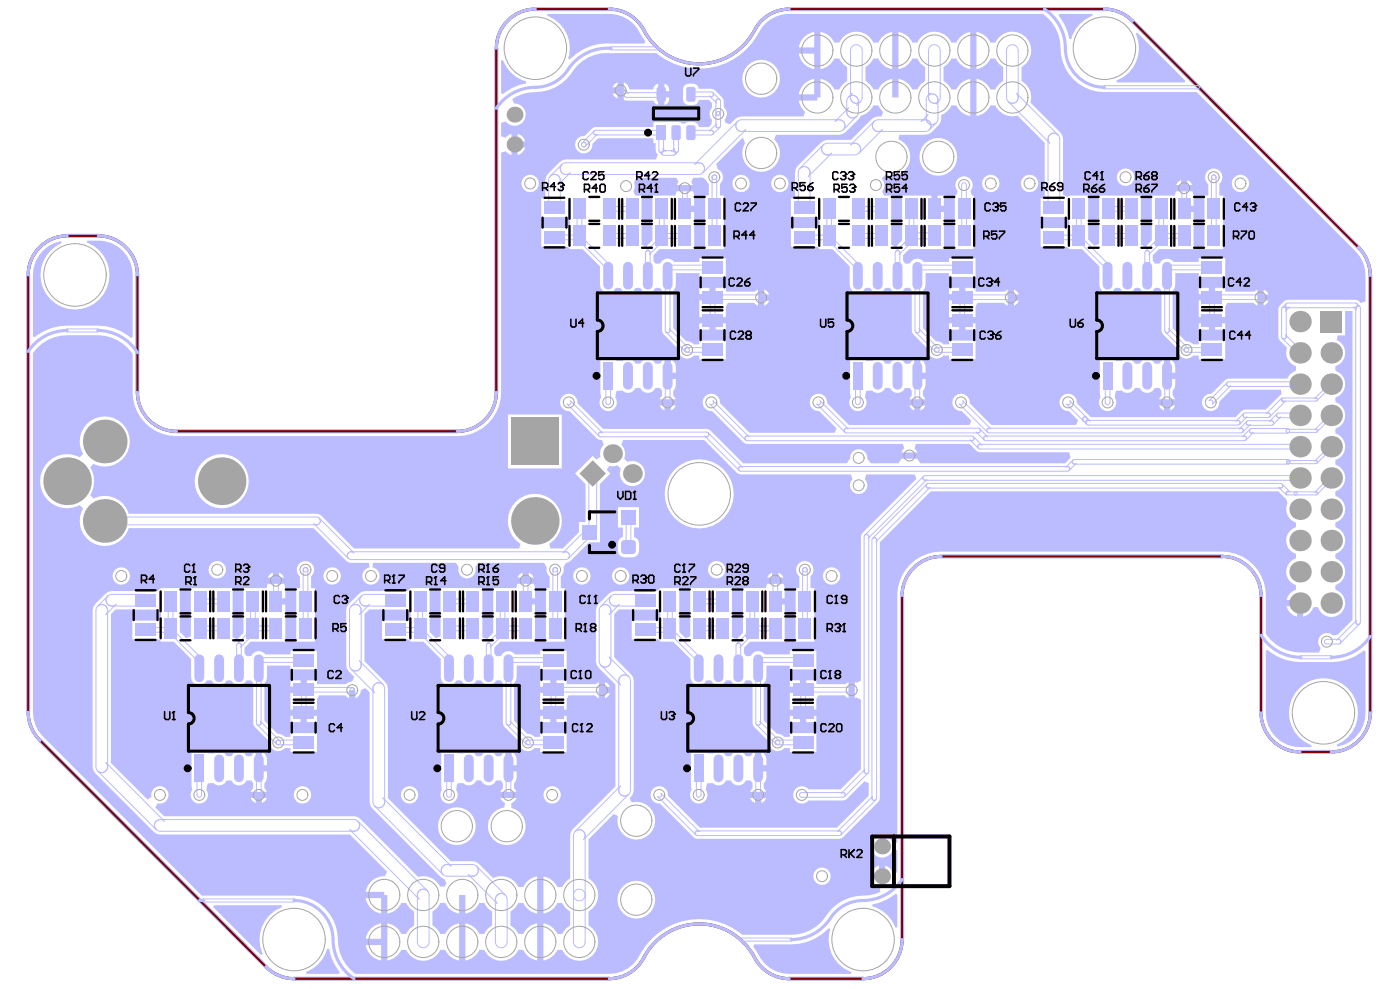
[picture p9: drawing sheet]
<svg xmlns="http://www.w3.org/2000/svg" width="210mm" height="148mm" viewBox="0 0 210 148" stroke-linecap="round" stroke-linejoin="round" font-family="sans-serif">
<path d="M5.9 37a5.8 5.8 0 0 1 4.2-1.7h4.7a5.9 5.9 0 0 1 5.8 5.9v17.6a5.9 5.9 0 0 0 5.9 5.8h42.1a5.9 5.9 0 0 0 5.8-5.8v-51.6a5.9 5.9 0 0 1 5.9-5.8h11a6 6 0 0 1 5.6 3.7 9.4 9.4 0 0 0 16.2-.6 5.8 5.8 0 0 1 5.2-3.1h47.3a5.8 5.8 0 0 1 4.1 1.7l34 34a5.9 5.9 0 0 1 1.7 4.2v65.5a5.9 5.9 0 0 1-5.8 5.8h-4.7a5.9 5.9 0 0 1-5.8-5.8v-17.6a5.9 5.9 0 0 0-5.9-5.8h-42.1a5.9 5.9 0 0 0-5.8 5.8v51.6a5.9 5.9 0 0 1-5.9 5.8h-11.1a6 6 0 0 1-5.5-3.8 9.4 9.4 0 0 0-16.3 .7 5.8 5.8 0 0 1-5.2 3.1h-47.2a5.8 5.8 0 0 1-4.2-1.7l-34-34.1a5.9 5.9 0 0 1-1.7-4.1v-65.5a5.8 5.8 0 0 1 1.7-4.2z" fill="none" stroke="#800000" stroke-width=".47"/>
<g fill="#bbf">
<path d="M75.1 9.1l.3-.1a5 5 0 0 0 3.5 3.2v.3a7.2 7.2 0 0 0-3.5 1.6l-.3-.1z"/>
<path d="M170.3 5.1l.2-.2 7.2 7.2-.1 .3h-10.2v-.3a5.1 5.1 0 0 0 2.9-7z"/>
<path d="M158.8 2.1h5v.3a5 5 0 0 0-3.2 3.4h-.3a7.2 7.2 0 0 0-1.6-3.4z"/>
<path d="M130.8 135.5a7.2 7.2 0 0 0 3.5-1.6l.2 .1v4.9l-.3 .1a5 5 0 0 0-3.4-3.2z"/>
<path d="M113.1 141.5h5.5a7.6 7.6 0 0 0 5.6-2.4l.3 .1a5.1 5.1 0 0 0 3.1 6.4v.3h-9.3a5.2 5.2 0 0 1-4.7-3.2l-.7-.9z"/>
<path d="M49 142.2h.3a7.2 7.2 0 0 0 1.7 3.4l-.2 .3h-4.9v-.3a5 5 0 0 0 3.1-3.4z"/>
<path d="M189.8 97.5l.3-.1a7.5 7.5 0 0 0 4.9 1.8h4.6a7.5 7.5 0 0 0 4.9-1.7l.2 .1v9.2a5.1 5.1 0 0 1-4.2 5l-.1-.2a5.2 5.2 0 0 0 2.1-8 5.2 5.2 0 0 0-8.2 .1 5.2 5.2 0 0 0 2.3 7.9v.3h-1.7a5.1 5.1 0 0 1-5.1-5.1z"/>
<path d="M82.1 2.1h9.2a5.2 5.2 0 0 1 4.8 3.1l.7 1-.2 .3h-5a7.6 7.6 0 0 0-6.2 2.4l-.2-.1a5.1 5.1 0 0 0-3.1-6.4z"/>
<path d="M32.1 135.6h10.2v.3a5.1 5.1 0 0 0-2.9 7l-.2 .2-7.2-7.2z"/>
<path d="M6.4 37.6a5 5 0 0 1 2.8-1.5l.1 .3a5.2 5.2 0 0 0-2.2 8 5.2 5.2 0 0 0 8.3-.1 5.2 5.2 0 0 0-2.4-8l.1-.2h1.7a5.1 5.1 0 0 1 5.1 5.1v9.3l-.3 .1a7.5 7.5 0 0 0-5-1.8h-4.5a7.5 7.5 0 0 0-4.9 1.7l-.3-.1v-9.2a5 5 0 0 1 1.5-3.6z"/>
<path d="M5.6 52.1l-.7 .8 .1 54.5a5.3 5.3 0 0 0 1.9 3.4l23.3 23.4h13.9a6.6 6.6 0 0 1 6.6 6.6 6.3 6.3 0 0 0 2.6 5.1l38.7-.1a5.3 5.3 0 0 0 4.2-3.2 10 10 0 0 1 15.1-2.6h7.3a6.6 6.6 0 0 0 5.7-3.4 6.8 6.8 0 0 1 5.8-2.5l1.3-.2 .6-.3-.1-.7a1.62 1.62 0 0 1-1.2-1.2h1.5v-.4h.5v-1.6a1.66 1.66 0 0 1 1.2 1.1l.6-.1v-3.3l-.6-.2-.2 .4a1.67 1.67 0 0 1-2.6 .4 1.67 1.67 0 0 1 .3-2.6 1.67 1.67 0 0 1 2.5 1l.6-.2v-37a6.6 6.6 0 0 1 6.6-6.6h42.1a6.6 6.6 0 0 1 6.6 6.6v5.7l.1 .3a6.3 6.3 0 0 0 5.1 2.6h2.8l.2-.7a1.31 1.31 0 0 1 0-1.9 1.31 1.31 0 0 1 1.9 0l.6-.1 2.3-2.2v-46.3h-1.1v3.7h-1.1l-.2 .7 .2 .1a2.08 2.08 0 0 1 1.1 2 2.08 2.08 0 0 1-1.5 1.7v.8a2.08 2.08 0 0 1 1.5 1.9 2.08 2.08 0 0 1-1.5 2v.8a2.08 2.08 0 0 1 1.5 1.9 2.08 2.08 0 0 1-1.5 2v.7a2.08 2.08 0 0 1 1.5 2 2.08 2.08 0 0 1-1.5 2v.7a2.08 2.08 0 0 1 1.5 2 2.08 2.08 0 0 1-1.5 2v.7a2.08 2.08 0 0 1 1.5 2 2.08 2.08 0 0 1-1.5 2v.7a2.08 2.08 0 0 1 1.5 2 2.08 2.08 0 0 1-1.5 2v.7a2.08 2.08 0 0 1 1.5 2 2.08 2.08 0 0 1-1.5 1.9v.8a2.08 2.08 0 0 1 .9 3.4 2.08 2.08 0 0 1-3.5-.8h-.7a2.01 2.01 0 0 1-1.5 1.4v-2.1h-.5v-.4h-2a2.01 2.01 0 0 1 1.4-1.5v-.8a2.08 2.08 0 0 1-1.5-1.9 2.08 2.08 0 0 1 1.5-2v-.7a2.08 2.08 0 0 1-1.5-2 2.08 2.08 0 0 1 1.5-2v-.7a2.05 2.05 0 0 1-1.3-2.9l-.3-.8-1.1-1h-52.1l-7.6 7.6v38.4l-.2 .5-5.3 5.3-.6 .3h-21.2l-.6-.3-5-5a1.3 1.3 0 0 1-1.5-1.3 1.3 1.3 0 0 1 1.4-1.3 1.3 1.3 0 0 1 1.2 1.4l4.8 4.8h20.6l4.7-4.8v-1.9l-.6-.2-2.9 2.8h-5.5l-.1 .1a1.31 1.31 0 0 1-1.8 0 1.31 1.31 0 0 1 0-1.9 1.31 1.31 0 0 1 1.9 .2h4.8l3.1-3.1v-10.4l-.7-.3-.2 .1v-2.4l.2 .1 .7-.3v-21.6l.2-.6 8.1-8.1-.3-.6h-7.2l-.2 .7a1.31 1.31 0 0 1 0 1.8 1.31 1.31 0 0 1-1.9 0 1.31 1.31 0 0 1 0-1.8l-.2-.7-16.8-.1-5.2-5.1h-12.2l-.2 .7a1.85 1.85 0 0 1 .4 2.1l.5 .5 .2-.1a1.88 1.88 0 0 1 2.4 1.7 1.88 1.88 0 0 1-2.2 2 1.88 1.88 0 0 1-1.4-2.6l-.5-.5-.8 .2-.5-.1-.3 .6 .5 .5-1.6 1.6 .1 8.8h-1.7l-3.1 2.9a.88 .88 0 0 0-.7 1.2l-.1 .5-.3 .4v1.8h.6v8h-2.8v-8h.5v-1.7a1.19 1.19 0 0 1-.4-1.4l-.5-.7h-9.8l-.4 .7v.4a1.3 1.3 0 0 1-1.4 1.3 1.3 1.3 0 0 1-1.1-1.7l-.5-.7h-12.4v.7a1.3 1.3 0 0 1 .8 2 1.3 1.3 0 0 1-2.2 0 1.3 1.3 0 0 1 .9-2l-.1-.7h-2.7l-.4-.1-.3-.2-4.9-4.9h-27.7a3.7 3.7 0 0 1-5.1 2.4 3.7 3.7 0 0 1-1.7-5.3l-.6-.5-.3 .1a4 4 0 0 1-5.6-3.9 4 4 0 0 1 5.9-3.4l.6-.5-.3-.4a3.8 3.8 0 0 1 3.1-5.2 3.8 3.8 0 0 1 4.1 4.4 3.8 3.8 0 0 1-5.4 2.7l-.5 .5 .3 .5a4 4 0 0 1-.3 3.7l.5 .5 .3-.1a3.7 3.7 0 0 1 5 2.4h28.2l.4 .1 .3 .2 4.9 4.9h24.8l.1-.7a4.1 4.1 0 0 1-.9-6.1 4.1 4.1 0 0 1 6.2 0 4.1 4.1 0 0 1-1 6.1l.2 .7h1.9l2.4-2.5v-1.5h1v-5.7l-1.6-1.6 2.7-2.6 .5 .5 .6-.3a1.96 1.96 0 0 1 .5-1.9l-.2-.7h-.5l-.3-.2-4.1-4.1h-.1a1.31 1.31 0 0 1-1.3-1.3 1.31 1.31 0 0 1 1.3-1.3 1.31 1.31 0 0 1 1.3 1.4l3.8 3.9h15.8l5.2 5.1h15.5l.5-.8a1.3 1.3 0 0 1 1.4-1.3 1.3 1.3 0 0 1 1.2 1.4l.5 .7h4.2l.4-.7h2.5l.4 .7h21.7l.8-.8-.3-.8h-13.3l-.5-.3-1-1h-8.1l-.2 .7 .5 .6h-2.5l.5-.6-.2-.7h-23.4l-.6-.2-4.6-4.7h-.2a1.31 1.31 0 0 1-1.3-1.3 1.31 1.31 0 0 1 1.4-1.3 1.31 1.31 0 0 1 1.2 1.4l4.5 4.4h12.8l.2-.6-2.6-2.6a1.3 1.3 0 0 1-1.4-1.3 1.3 1.3 0 0 1 1.3-1.3 1.3 1.3 0 0 1 1.3 1.4l3.3 3.3h18.1l.2-.7-1.4-1.4a1.3 1.3 0 0 1-1.4-1.3 1.3 1.3 0 0 1 1.3-1.3 1.3 1.3 0 0 1 1.3 1.4l3.2 3.3h12.8l.2-.7-1.3-1.4a1.3 1.3 0 0 1-1.5-1.3 1.3 1.3 0 0 1 1.4-1.3 1.3 1.3 0 0 1 1.2 1.4l2.1 2.1h21.7l1.2-1.1h3.4l2.3-2.3v-.7h-7.5l-1.8 1.8a1.3 1.3 0 0 1-1.2 1.4 1.3 1.3 0 0 1-1.4-1.3 1.3 1.3 0 0 1 1.4-1.3l2.3-2.2 9.1-.1a1.93 1.93 0 0 1 1.3-1.1v-.8a2.05 2.05 0 0 1-1.3-2.7l-1.3-1.3v-4.5a1.91 1.91 0 0 1 1.4-1.4h10.1l.3 .1 .5 .4 .7-.3v-3.8a5.3 5.3 0 0 0-2-4.2l-23.3-23.3h-13.8a6.6 6.6 0 0 1-6.6-6.6 6.3 6.3 0 0 0-2.6-5.1h-38.1a5.3 5.3 0 0 0-4.9 3.3 10 10 0 0 1-15 2.6h-6.8a6.6 6.6 0 0 0-6.2 3.3 6.8 6.8 0 0 1-5.8 2.5 5.7 5.7 0 0 0-2.8 1l.3 .7a1.67 1.67 0 0 1 1.6 2.4 1.67 1.67 0 0 1-2.9 .3l-.7 .2v2l.7 .2 .5-.4 .4-.2v3.2l-.4-.1-.5-.4-.7 .2v35.9a6.6 6.6 0 0 1-6.5 6.5h-42.1a6.6 6.6 0 0 1-6.6-6.5v-5.7l-.2-.3a6.3 6.3 0 0 0-5.1-2.6h-4.5a6.3 6.3 0 0 0-4.5 1.9zM86.6 20.7l.4-.2 .6-.1 1.1-1.1 .6-.3h8.7v-.7h3a1.72 1.72 0 0 1 1.3 .2h.3l.3-.2a1.52 1.52 0 0 1 1.8 .5l.1 .2h1.5l.3-.3 .2-.7a1.31 1.31 0 0 1 0-1.9l-.1-.7-.4-.4h-1.5l-.3 .5-.2 .2a1.52 1.52 0 0 1-1.8-.5 2.94 2.94 0 0 1 .1-2.4 1.48 1.48 0 0 1 2.1 .3l.1 .2h1.8a2.89 2.89 0 0 1 1.9 1.6v1.2a1.26 1.26 0 0 1 .2 1.8v.5l.7 .2 .8-.8 .5-.3 .5-.1h9.3l.2-.7-.6-.7-.3-.9h2.7v-.5h.5v-2.8l.3 .1a2.7 2.7 0 0 1 1.8 1.5h.7l.6-.8 .6-.5v-2.1a2.6 2.6 0 0 1-1.2-1.2h-.7l-.1 .2a2.69 2.69 0 0 1-2 1.3v-5.5a2.64 2.64 0 0 1 2.1 1.6h.7l.1-.2a2.81 2.81 0 0 1 5 .2h.8l.1-.2a2.7 2.7 0 0 1 2-1.4v5.5a2.64 2.64 0 0 1-2.1-1.5h-.8l-.5 .8-.6 .4v2.1a2.59 2.59 0 0 1 1.1 1.3h.8l.1-.2a2.7 2.7 0 0 1 2-1.4v2.8h.9v-2.8l.3 .1a2.7 2.7 0 0 1 1.8 1.5h.7l.6-.8 .6-.5v-2.1a2.6 2.6 0 0 1-1.2-1.2h-.7l-.1 .2a2.69 2.69 0 0 1-2 1.3v-5.5a2.64 2.64 0 0 1 2.1 1.6h.7l.1-.2a2.81 2.81 0 0 1 5 .2h.8l.1-.2a2.7 2.7 0 0 1 2-1.4v5.5a2.64 2.64 0 0 1-2.1-1.5h-.8l-.5 .8-.6 .4v2.1a2.59 2.59 0 0 1 1.1 1.3h.8l.1-.2a2.7 2.7 0 0 1 2-1.4v5.6a2.64 2.64 0 0 1-2.1-1.6h-.8l-.5 .8-1 .6v.6a3.2 3.2 0 0 1-2.4 2.4h-3.9l-.1 .7a2.81 2.81 0 0 1 1.6 3.6 2.81 2.81 0 0 1-3.5 1.7l-.6 .6a1.3 1.3 0 0 1 .1 1.8l.2 .7h1.1v7.4l.7 .3 1-1v-6.7h4.3v2h.5v.5h1.4v5.5h-5.2l-.9 .9v.9l.3 .4a.74 .74 0 0 0 1-.4 1.2 1.2 0 0 1 1.8 .1h3.8v-.5h4v2.8h-4v-.6h-3.5v1.7l-.1 .5-.3 .4v5.7l1.9 1.9 .7 .1 .4 .4h.9v-.6h4v2.8h-4v-.5h-.9a1.29 1.29 0 0 1-1.4 .3 1.29 1.29 0 0 1-.8-1.3l-2.4-2.5-.1-6.3-.3-.4a.74 .74 0 0 0-1 .4 1.23 1.23 0 0 1-2-.4 .74 .74 0 0 0-.9 .4 1.23 1.23 0 0 1-2-.4 .74 .74 0 0 0-1 .4 1.23 1.23 0 0 1-1.3 .3 1.23 1.23 0 0 1-.8-1.2v-2.7l-2.6-2.6h-1.9l-.3-.3h-4v-2.8h4l.3-.9-.3-.8h-4v-2.8h.6v-3.9l.1-.5 .3-.4 3.5-3.5 .4-.3 .6-.1h3.5l3.1-3.2 .4-.3 1.1-.1 .2-.7-.7-.9h-.8l-.1 .2a2.79 2.79 0 0 1-1.7 1.3l-.3 .5-2 2-.5 .3-.5 .1h-9.5l-.2 .7a2.83 2.83 0 0 1 .2 3.8 2.83 2.83 0 0 1-3.8 .5 2.83 2.83 0 0 1-.8-3.7l-.3-.8-.1-.1-3.9 4 .2 .7a1.3 1.3 0 0 1 .3 2.2v1.8h.6v8h-2.8v-8h.6v-1.8h-.1a1.24 1.24 0 0 0-1.4-.9h-.9l-.2 .7 .2 .4h-2.4l.2-.4-.3-.7h-6l-.3 .7a1.19 1.19 0 0 1-.2 1.3l.4 .7h.9v7.4l.7 .3 .9-1v-6.7h3.5l.1-.6h2.5l.2 .6v1.5h-1.4v1h1.4v5.5h-5.2l-.9 .9v.9a.74 .74 0 0 0 1 .4 1.2 1.2 0 0 1 2.1-.3h3.7v-.5h4v2.8h-4v-.6h-3.5v1.7l-.1 .5-.3 .4v5.7l2 1.9 .6 .1 .5 .4h.8v-.6h4v2.8h-4v-.5h-.8a1.29 1.29 0 0 1-1.5 .3 1.29 1.29 0 0 1-.8-1.3l-2.4-2.5v-6.3l-.3-.4a.74 .74 0 0 0-1 .4 1.23 1.23 0 0 1-2-.4 .74 .74 0 0 0-1 .4 1.23 1.23 0 0 1-2-.4 .74 .74 0 0 0-.9 .4 1.23 1.23 0 0 1-1.4 .3 1.23 1.23 0 0 1-.7-1.2v-2.7l-2.6-2.6h-1.9l-.4-.3h-4v-2.8h4l.4-.9-.4-.8h-4v-2.8h.7v-2.7l.1-.5 .3-.5 1.7-1.7 .4-.3 .6-.1h13.4l.3-.7-.2-.4-.1-.3v-1h-.3v-.8h-8.3l-.9 .9v.1a1.31 1.31 0 0 1-1.8 1.2 1.31 1.31 0 0 1-.4-2.2zM120.5 5.6l.6-.5 1-.3v2.3h-2.3l.3-.9zM119.8 8h2.3v2.3a2.72 2.72 0 0 1-2.3-2.3zM146.4 4.8a2.64 2.64 0 0 1 2.1 1.6h.7a2.82 2.82 0 0 1 4.5-.9 2.82 2.82 0 0 1-.5 4.5v2.1a2.81 2.81 0 0 1 1.3 3.3l4.5 4.5 .3 .4 .1 .5v8.4l.7 .3 .2-.2h2.9v6.6l.9 .9 .7-.3v-7.2h6.3v7.4l.7 .3 .9-1v-6.7h3.4l.2-.6h2.5l.2 .6v1.5h-1.4v1h1.4v5.5h-5.3l-.9 .9 .1 .9a.74 .74 0 0 0 1 .4 1.2 1.2 0 0 1 2-.3h3.8v-.5h4v2.8h-4v-.6h-3.5v1.7l-.1 .5-.3 .4v5.7l2 1.9a1.17 1.17 0 0 1 1.1 .5h.8v-.6h4v2.8h-4v-.5h-.8a1.29 1.29 0 0 1-1.5 .3 1.29 1.29 0 0 1-.8-1.3l-2.4-2.5-.1-6.3a.74 .74 0 0 0-1-.4 1.22 1.22 0 0 1-1.1 .8 1.22 1.22 0 0 1-1.1-.8 .74 .74 0 0 0-1 .4 1.23 1.23 0 0 1-2-.4 .74 .74 0 0 0-1 .4 1.23 1.23 0 0 1-1.3 .3 1.23 1.23 0 0 1-.8-1.2v-2.7l-2.6-2.6h-1.9l-.3-.3h-4v-2.8h4l.3-.9-.3-.8h-4v-2.8h.6v-8.3l-4-4.1a2.78 2.78 0 0 1-3.4-1.5h-.7a2.64 2.64 0 0 1-2.1 1.6v-5.6a2.64 2.64 0 0 1 2.1 1.6h.7a2.6 2.6 0 0 1 1.2-1.3v-2.1a2.6 2.6 0 0 1-1.2-1.2h-.7a2.64 2.64 0 0 1-2.1 1.5zM92.1 12.6l.5-.3v.8h-.8zM93.5 12.3a1.23 1.23 0 0 1 .8 1.1h3.7a.82 .82 0 0 1 .7-.8v3.1a.76 .76 0 0 1-.7-.6l-4.4-.1-.1-.1zM99.6 12.6a.87 .87 0 0 1 .7 1.1h-.7zM120.5 12.6l.6-.5 1-.3v2.3h-2.3l.3-.9zM111.3 11.8a2.85 2.85 0 0 1 5.7 0 2.85 2.85 0 0 1-5.7 0zM91.8 14h.8v.8a1.24 1.24 0 0 1-.8-.8zM99.6 14.6h.7a.9 .9 0 0 1-.7 1.1zM77.6 20a1.64 1.64 0 0 1 1.1 1.2h-1.1zM77.6 22.1h1.1a1.64 1.64 0 0 1-1.1 1.1zM137.8 23.5a2.85 2.85 0 0 1 5.7 0 2.85 2.85 0 0 1-5.7 0zM176.6 27.3l.5-.3v.7h-.8zM178 27a1.24 1.24 0 0 1 .8 .7h-.8zM167.4 26.5a1.35 1.35 0 0 1 2.7 0 1.35 1.35 0 0 1-2.7 0zM78.2 27.5a1.31 1.31 0 0 1 2.6 0 1.31 1.31 0 0 1-2.6 0zM109.8 27.5a1.31 1.31 0 0 1 2.6 0 1.31 1.31 0 0 1-2.6 0zM115.6 27.5a1.31 1.31 0 0 1 2.6 0 1.31 1.31 0 0 1-2.6 0zM147.2 27.5a1.35 1.35 0 0 1 2.7 0 1.35 1.35 0 0 1-2.7 0zM153 27.5a1.35 1.35 0 0 1 2.7 0 1.35 1.35 0 0 1-2.7 0zM184.7 27.5a1.31 1.31 0 0 1 2.6 0 1.31 1.31 0 0 1-2.6 0zM140.6 29.3h.9v1.5h-.9zM143.6 26.8a1.31 1.31 0 0 1 1.8 0 1.31 1.31 0 0 1 .1 1.8l.2 .7h.3v8h-2.8v-8h.1l.3-.7a1.3 1.3 0 0 1 0-1.8zM181 25.6a1.31 1.31 0 0 1 1.9 .1 1.31 1.31 0 0 1-.1 1.8v1.8h.6v8h-2.8v-8h.5v-1.8a1.27 1.27 0 0 1-.1-1.9zM104.8 45h2v-.5h.5v-1.4h1.5v.6h4.4l.4-.3v2.4l-.5-.4h-4l-.3 .5v1.6h-4zM142.3 45h2v-.5h.4v-1.4h1.6v.6h4.3l.5-.3v2.4l-.6-.4h-3.9l-.3 .5v1.6h-4zM179.7 45h2v-.5h.5v-1.4h1.5v.6h4.3l.5-.3v2.4l-.5-.4h-4l-.3 .5v1.6h-4zM104.8 43.1h1.6v1h-1.6zM142.3 43.1h1.5v1h-1.5zM179.7 43.1h1.5v1h-1.5zM114.6 43.4a1.24 1.24 0 0 1 .7 .7h-.7zM152 43.4a1.24 1.24 0 0 1 .8 .7h-.8zM189.5 43.4a1.24 1.24 0 0 1 .7 .7h-.7zM114.6 45.1h.7a1.24 1.24 0 0 1-.7 .7zM152 45.1h.8a1.24 1.24 0 0 1-.8 .7zM189.5 45.1h.7a1.24 1.24 0 0 1-.7 .7zM104.8 48.4h1.6v1h-1.6zM107.3 48.4h1.5v1h-1.5zM142.3 48.4h1.5v1h-1.5zM144.7 48.4h1.6v1h-1.6zM179.7 48.4h1.5v1h-1.5zM182.2 48.4h1.5v1h-1.5zM90 53.8h2.4v.2l.1 .1h.8a1.23 1.23 0 0 1 2 .4 .74 .74 0 0 0 1-.4 1.23 1.23 0 0 1 2 .4 .74 .74 0 0 0 .9-.4l.4-.3v2.5h.5v.5h1.2a1.73 1.73 0 0 1-.4 1.7 1.53 1.53 0 0 0 .4 1.3h-2.4a1.53 1.53 0 0 0 .4-1.3h-.1a.74 .74 0 0 0-.9-.4 1.22 1.22 0 0 1-1.2 .8 1.22 1.22 0 0 1-1.1-.8 .74 .74 0 0 0-1 .4 1.23 1.23 0 0 1-1.7 0l-.8 .1-.3 1a1.3 1.3 0 0 1-1 2 1.3 1.3 0 0 1-1.1-2l-.1-.7zM127.5 53.8h2.3v.2l.1 .1h.8a1.23 1.23 0 0 1 2 .4 .74 .74 0 0 0 1-.4 1.23 1.23 0 0 1 2 .4 .74 .74 0 0 0 1-.4l.4-.3v2.5h.4v.5h1.3a1.73 1.73 0 0 1-.4 1.7 1.53 1.53 0 0 0 .4 1.3h-2.5a1.53 1.53 0 0 0 .4-1.3 .74 .74 0 0 0-1-.4 1.22 1.22 0 0 1-1.1 .8 1.22 1.22 0 0 1-1.2-.8 .74 .74 0 0 0-.9 .4 1.23 1.23 0 0 1-1.8 0l-.8 .1-.2 1a1.3 1.3 0 0 1-1.1 2 1.3 1.3 0 0 1-1-2l-.1-.7zM164.9 53.8h2.3v.2l.1 .1h.9a1.23 1.23 0 0 1 2 .4 .74 .74 0 0 0 .9-.4 1.23 1.23 0 0 1 2 .4 .74 .74 0 0 0 1-.4l.4-.3v2.5h.5v.5h1.2a1.73 1.73 0 0 1-.4 1.7 1.53 1.53 0 0 0 .4 1.3h-2.4a1.53 1.53 0 0 0 .3-1.3 .74 .74 0 0 0-1-.4 1.22 1.22 0 0 1-1.1 .8 1.22 1.22 0 0 1-1.1-.8 .74 .74 0 0 0-1 .4 1.23 1.23 0 0 1-1.7 0l-.9 .1-.2 1a1.3 1.3 0 0 1-1 2 1.3 1.3 0 0 1-1.1-2l-.1-.7zM100.6 53.8a1.23 1.23 0 0 1 .7 1.2v.8h-.7zM175.4 53.8a1.23 1.23 0 0 1 .8 1.2v.8h-.8zM138 53.8a1.23 1.23 0 0 1 .8 1.2v.8h-.8zM98.9 60.8h.7v.7a1.24 1.24 0 0 1-.7-.7zM100.6 60.8h.7a1.24 1.24 0 0 1-.7 .7zM136.3 60.8h.8v.7a1.24 1.24 0 0 1-.8-.7zM138 60.8h.8a1.24 1.24 0 0 1-.8 .7zM173.8 60.8h.7v.7a1.24 1.24 0 0 1-.7-.7zM175.4 60.8h.8a1.24 1.24 0 0 1-.8 .7zM76.2 62.1h8v8.1h-8zM29.2 72.1a4.1 4.1 0 0 1 8.1 0 4.1 4.1 0 0 1-8.1 0zM99.7 74a5.2 5.2 0 0 1 10.3 0 5.2 5.2 0 0 1-10.3 0zM92.6 76h3.2v3h-.7v1.5a.97 .97 0 0 1 .7 .9v1.1a1.02 1.02 0 0 1-1 1h-1.2a1.01 1.01 0 0 1-1-1v-1.1a.96 .96 0 0 1 .8-.9v-1.5h-.8zM115.3 86.1l.5-.3v.7h-.8zM116.7 85.8a1.24 1.24 0 0 1 .8 .7h-.8zM40.4 86.1l.5-.3v.7h-.7zM41.8 85.8a1.24 1.24 0 0 1 .8 .7h-.8zM77.9 86.1l.4-.3v.7h-.7zM79.3 85.8a1.24 1.24 0 0 1 .7 .7h-.7zM106.1 85.4a1.35 1.35 0 0 1 2.7 0 1.35 1.35 0 0 1-2.7 0zM31.3 85.4a1.31 1.31 0 0 1 2.6 0 1.31 1.31 0 0 1-2.6 0zM91.7 86.3a1.35 1.35 0 0 1 2.7 0 1.35 1.35 0 0 1-2.7 0zM123.4 86.3a1.31 1.31 0 0 1 2.6 0 1.31 1.31 0 0 1-2.6 0zM16.9 86.3a1.31 1.31 0 0 1 2.6 0 1.31 1.31 0 0 1-2.6 0zM48.5 86.3a1.31 1.31 0 0 1 2.6 0 1.31 1.31 0 0 1-2.6 0zM85.9 86.3a1.35 1.35 0 0 1 2.7 0 1.35 1.35 0 0 1-2.7 0zM192.9 90.8h1.6v1.6a2.04 2.04 0 0 1-1.6-1.6zM119.7 84.4a1.31 1.31 0 0 1 1.9 .1 1.31 1.31 0 0 1-.1 1.8v1.8h.6v8h-2.8v-8h.5v-1.7a1.27 1.27 0 0 1-.1-2zM44.9 84.4a1.31 1.31 0 0 1 1.9 .1 1.31 1.31 0 0 1-.2 1.8v1.8h.6v8h-2.8v-8h.6v-1.7a1.27 1.27 0 0 1-.1-2zM118.4 103.8h2v-.5h.5v-1.4h1.5v.6h4.3l.5-.3v2.4l-.5-.4h-4l-.3 .5v1.6h-4zM81 103.8h2v-.5h.4v-1.4h1.6v.6h4.3l.5-.3v2.4l-.6-.4h-3.9l-.3 .5v1.6h-4zM118.4 101.9h1.5v1h-1.5zM81 101.9h1.5v1h-1.5zM43.5 101.9h1.6v1h-1.6zM90.7 102.2a1.24 1.24 0 0 1 .8 .7h-.8zM90.7 103.9h.8a1.24 1.24 0 0 1-.8 .7zM15.8 89l.5-.3 .5-.2h6.8l.6-.4h2.8v6.6l.9 .9 .7-.3v-7.2h6.3v7.4l.7 .3 .9-1v-6.7h3.5l.1-.6h2.5l.2 .6v1.5h-1.4v1h1.4v5.5h-5.2l-.9 .9v.9a.74 .74 0 0 0 1 .4 1.2 1.2 0 0 1 2.1-.3h3.7v-.5h4v2.8h-4v-.6h-3.5v1.8l-.1 .4-.3 .5v5.6l2 1.9 .6 .1 .5 .4h.8v-.6h4v2.8h-4v-.5h-.8a1.29 1.29 0 0 1-1.5 .3 1.29 1.29 0 0 1-.8-1.3l-2.4-2.5v-6.2l-.3-.4a.74 .74 0 0 0-1 .3 1.23 1.23 0 0 1-2-.3 .74 .74 0 0 0-1 .3 1.23 1.23 0 0 1-2-.3 .74 .74 0 0 0-.9 .3 1.23 1.23 0 0 1-1.4 .3 1.23 1.23 0 0 1-.8-1.1l.1-2.8-2.6-2.6h-1.9l-.4-.3h-4v-2.8h4l.4-.9-.4-.8h-6.5l-.7 .7v22.3l5.5 5.5 .6-.4v-.3a1.31 1.31 0 0 1 1.4-1.3 1.31 1.31 0 0 1 1.2 1.5 1.31 1.31 0 0 1-1.6 1l-.4 .7 1.3 1.3h28.4l.6 .1 .4 .3 8.7 8.7a2.79 2.79 0 0 1 3.3 1.4h.7l.2-.5-.2-.6-.6-.3-10.3-10.3-.3-.4-.1-.6v-16.4l-.6-.6-.7 .3a1.28 1.28 0 0 1-.8 1.2v-1.2h-1v1.2l-.5-.4h-4l-.3 .5v1.6h-4v-2.5h2v-.5h.5v-1.4h1.5v.6h4.4l1-.5 .2-.6-.8-.8-.3-.4-.1-.6v-8.2l.1-.5 .3-.4 1.5-1.5 .5-.3 .5-.2h6.3l.5-.4h2.8v6.6l.9 .9 .8-.3-.1-7.2h6.3v7.4l.7 .3 1-1v-6.7h3.4l.2-.6h2.5l.1 .6v1.5h-1.4v1h1.4v5.5h-5.2l-.9 .9v.9a.74 .74 0 0 0 1 .4 1.2 1.2 0 0 1 2.1-.3h3.8v-.5h4v2.8h-4v-.6h-3.5v1.8l-.1 .4-.3 .5v5.6l1.9 1.9 .7 .1 .4 .4h.9v-.6h4v2.8h-4v-.5h-.9a1.29 1.29 0 0 1-1.5 .3 1.29 1.29 0 0 1-.7-1.3l-2.4-2.5-.1-6.2-.3-.4a.74 .74 0 0 0-1 .3 1.23 1.23 0 0 1-2-.3 .74 .74 0 0 0-.9 .3 1.23 1.23 0 0 1-2-.3 .74 .74 0 0 0-1 .3 1.23 1.23 0 0 1-1.4 .3 1.23 1.23 0 0 1-.7-1.1v-2.8l-2.6-2.6h-1.9l-.3-.3h-4v-2.8h4l.3-.9-.3-.8h-5.9l-.7 .7v7.1l3.1 3.1 .3 .4 .1 .6v16.4l9.4 9.4h3.2l.6 .1 .4 .3 2.1 2.2a2.76 2.76 0 0 1 3.8 1.3h.8l.1-.2a2.7 2.7 0 0 1 1.9-1.4v5.6a2.64 2.64 0 0 1-2-1.6h-.8l-.5 .8-.7 .5v2a2.59 2.59 0 0 1 1.2 1.3h.8l.1-.2a2.7 2.7 0 0 1 1.9-1.4v5.6a2.64 2.64 0 0 1-2-1.6h-.8l-.1 .2a2.81 2.81 0 0 1-5-.2h-.7l-.1 .2a2.7 2.7 0 0 1-2 1.4v-5.6a2.64 2.64 0 0 1 2.1 1.6h.7l.6-.8 .6-.5v-2a2.59 2.59 0 0 1-1.2-1.3h-.7l-.1 .2a2.7 2.7 0 0 1-2 1.4v-2.8h-1v2.8l-.2-.1a2.7 2.7 0 0 1-1.8-1.5h-.8l-.5 .8-.7 .5v2a2.59 2.59 0 0 1 1.2 1.3h.8l.1-.2a2.7 2.7 0 0 1 1.9-1.4v5.6a2.64 2.64 0 0 1-2-1.6h-.8l-.1 .2a2.81 2.81 0 0 1-5-.2h-.7l-.1 .2a2.7 2.7 0 0 1-2 1.4v-5.6a2.64 2.64 0 0 1 2.1 1.6h.7l.6-.8 .6-.5v-2a2.59 2.59 0 0 1-1.2-1.3h-.7l-.1 .2a2.7 2.7 0 0 1-2 1.4v-2.8h-.5v-.5h-2.8a2.76 2.76 0 0 1 2.9-2.3l.3-.7-5.5-5.6h-28.5l-.5-.1-.4-.3-8.8-8.8-.3-.4-.1-.5v-23.5l.1-.5 .3-.4zM118.4 107.2h1.5v1h-1.5zM120.9 107.2h1.5v1h-1.5zM43.5 107.2h1.6v1h-1.6zM46 107.2h1.5v1h-1.5zM81 107.2h1.5v1h-1.5zM83.4 107.2h1.6v1h-1.6zM103.6 112.6h2.3v.2l.1 .1h.9a1.23 1.23 0 0 1 1.9 .4 .74 .74 0 0 0 1-.4 1.23 1.23 0 0 1 2 .4 .74 .74 0 0 0 1-.4l.4-.3v2.5h.5v.5h1.2a1.73 1.73 0 0 1-.4 1.7 1.53 1.53 0 0 0 .4 1.3h-2.4a1.53 1.53 0 0 0 .3-1.3 .74 .74 0 0 0-1-.4 1.22 1.22 0 0 1-1.1 .8 1.22 1.22 0 0 1-1.1-.8 .74 .74 0 0 0-1 .4 1.23 1.23 0 0 1-1.7 0l-.9 .1-.2 1a1.3 1.3 0 0 1-1 2 1.3 1.3 0 0 1-1.1-2l-.1-.7zM66.1 112.6h2.4v.2l.1 .1h.8a1.23 1.23 0 0 1 2 .4 .74 .74 0 0 0 1-.4 1.23 1.23 0 0 1 2 .4 .74 .74 0 0 0 1-.4l.4-.3v2.5h.4v.5h1.3a1.73 1.73 0 0 1-.4 1.7 1.53 1.53 0 0 0 .4 1.3h-2.5a1.53 1.53 0 0 0 .4-1.3 .74 .74 0 0 0-1-.4 1.22 1.22 0 0 1-1.1 .8 1.22 1.22 0 0 1-1.2-.8 .74 .74 0 0 0-.9 .4 1.23 1.23 0 0 1-1.8 0l-.8 .1-.2 1a1.3 1.3 0 0 1-1.1 2 1.3 1.3 0 0 1-1-2l-.2-.7zM28.7 112.6h2.4v.2l.1 .1h.8a1.23 1.23 0 0 1 2 .4 .74 .74 0 0 0 1-.4 1.23 1.23 0 0 1 1.9 .4 .74 .74 0 0 0 1-.4l.4-.3v2.5h.5v.5h1.2a1.73 1.73 0 0 1-.4 1.7 1.53 1.53 0 0 0 .4 1.3h-2.4a1.53 1.53 0 0 0 .4-1.3h-.1a.74 .74 0 0 0-1-.4 1.22 1.22 0 0 1-1.1 .8 1.22 1.22 0 0 1-1.1-.8 .74 .74 0 0 0-1 .4 1.23 1.23 0 0 1-1.7 0l-.8 .1-.3 1a1.3 1.3 0 0 1-1 2 1.3 1.3 0 0 1-1.1-2l-.1-.7zM39.3 112.6a1.23 1.23 0 0 1 .7 1.2v.8h-.7zM114.1 112.6a1.23 1.23 0 0 1 .8 1.2v.8h-.8zM76.7 112.6a1.23 1.23 0 0 1 .8 1.2v.8h-.8zM91.3 89l.4-.3 .5-.2h6.3l.5-.4h2.8l.1 6.6 .9 .9 .7-.3v-7.2h6.3v7.4l.7 .3 .9-1v-6.7h3.4l.2-.6h2.5l.1 .6v1.5h-1.4v1h1.4v5.5h-5.2l-.9 .9 .1 .9a.74 .74 0 0 0 1 .4 1.2 1.2 0 0 1 2-.3h3.8v-.5h4v2.8h-4v-.6h-3.5v1.8l-.1 .4-.3 .5v5.6l2 1.9a1.18 1.18 0 0 1 1.1 .5h.8v-.6h4v2.8h-4v-.5h-.8a1.29 1.29 0 0 1-1.5 .3 1.29 1.29 0 0 1-.8-1.3l-2.4-2.5-.1-6.3a.74 .74 0 0 0-1-.3 1.22 1.22 0 0 1-1.1 .7 1.22 1.22 0 0 1-1.1-.7 .74 .74 0 0 0-1 .3 1.23 1.23 0 0 1-2-.3 .74 .74 0 0 0-1 .3 1.23 1.23 0 0 1-1.3 .3 1.23 1.23 0 0 1-.8-1.1v-2.8l-2.6-2.6h-1.9l-.3-.3h-4v-2.8h4l.3-.9-.3-.8h-5.9l-.7 .7v6.5l2.5 2.5 .3 .5 .1 .5v16.4l-.1 .5-.5 .7 .4 .6a2.83 2.83 0 0 1 3.4 2.5 2.83 2.83 0 0 1-3 3.1 2.83 2.83 0 0 1-2.6-3.5l-.6-.3-3.8 3.7v5.9a2.83 2.83 0 0 1 0 5v2a2.82 2.82 0 0 1 .6 4.6 2.82 2.82 0 0 1-4.5-.9h-.7a2.64 2.64 0 0 1-2.1 1.6v-5.6a2.64 2.64 0 0 1 2.1 1.6h.7a2.59 2.59 0 0 1 1.2-1.3v-2a2.59 2.59 0 0 1-1.2-1.3h-.7a2.64 2.64 0 0 1-2.1 1.6v-5.6a2.64 2.64 0 0 1 2.1 1.6h.7a2.59 2.59 0 0 1 1.2-1.3v-6.4l.1-.5 .3-.5 6.4-6.4v-15.2l-2.6-2.6-.2-.4-.2-.5v-7.7l.2-.5 .2-.4zM112.5 119.6h.7v.7a1.24 1.24 0 0 1-.7-.7zM114.1 119.6h.8a1.24 1.24 0 0 1-.8 .7zM37.6 119.6h.7v.7a1.24 1.24 0 0 1-.7-.7zM39.3 119.6h.7a1.24 1.24 0 0 1-.7 .7zM44 119.1a1.35 1.35 0 0 1 2.7 0 1.35 1.35 0 0 1-2.7 0zM60.1 119.1a1.31 1.31 0 0 1 2.6 0 1.31 1.31 0 0 1-2.6 0zM81.5 119.1a1.31 1.31 0 0 1 2.6 0 1.31 1.31 0 0 1-2.6 0zM65.7 123.8a2.83 2.83 0 0 1 5.6 0 2.83 2.83 0 0 1-5.6 0zM75 119.6h2.5a1.21 1.21 0 0 1-.8 .7v.7a2.83 2.83 0 0 1 1.6 4.4 2.83 2.83 0 0 1-4.7-.1 2.83 2.83 0 0 1 2-4.3l.1-.7-.4-.3zM131.1 130.1l.7-.4v1.1h-1.1zM121.9 131.3a1.35 1.35 0 0 1 2.7 0 1.35 1.35 0 0 1-2.7 0zM54.8 134.6h2.3v2.3a2.72 2.72 0 0 1-2.3-2.3zM92.6 134.8a2.83 2.83 0 0 1 5.6 0 2.83 2.83 0 0 1-5.6 0zM55.6 139.1l.6-.4 .9-.4v2.3h-2.3l.4-.9zM54.8 141.6h2.3v2.3a2.72 2.72 0 0 1-2.3-2.3z"/>
</g>
<g fill="none" stroke="#bbf" stroke-width=".15">
<path d="M74.3 7.1h.3l.1 .1v51.6l-.3 .2-.2-.2zM80.1 1.2l11.2-.1 .3 .3-.3 .2h-11l-.3-.2zM89.1 19.6a.35 .35 0 0 0 0 .5 .35 .35 0 0 0 .5 0l-1.8 1.8a.35 .35 0 0 0 0-.5 .35 .35 0 0 0-.5 0zM89.1 19.6l10-.1a.35 .35 0 0 1 .4 .4 .35 .35 0 0 1-.4 .3h-9.8a.35 .35 0 0 1-.3-.2 .35 .35 0 0 1 .1-.4zM91.5 7.1l7.2-.1 .2 .2-.2 .3h-7.1l-.2-.3zM92.9 13.2a.41 .41 0 0 1 .6 .1 .41 .41 0 0 1-.1 .5 .41 .41 0 0 1-.6 0 .41 .41 0 0 1 .1-.6zM93.5 13.3l.7 .7a.35 .35 0 0 0-.5 0 .35 .35 0 0 0 0 .5l-.7-.7a.35 .35 0 0 0 .5 0 .35 .35 0 0 0 0-.5zM93.8 13.9h5a.35 .35 0 0 1 .3 .3 .35 .35 0 0 1-.3 .4h-4.9a.35 .35 0 0 1-.3-.3 .35 .35 0 0 1 .2-.4zM98.5 14a.35 .35 0 0 1 .5 0 .35 .35 0 0 1 0 .5l.1-.1a.35 .35 0 0 1-.5 0 .35 .35 0 0 1 0-.5zM98.7 13.8a.53 .53 0 0 1 .8 .3 .46 .46 0 0 1-.5 .4 .46 .46 0 0 1-.4-.5zM99 19.6a.35 .35 0 0 1 .5 .3v2.6a.35 .35 0 0 1-.4 .4 .35 .35 0 0 1-.3-.4v-2.6zM101.2 19.6a.35 .35 0 0 1 .5 .3v2.6a.35 .35 0 0 1-.3 .4 .35 .35 0 0 1-.4-.4v-2.6z"/>
<path d="M103.4 19.6l3.2-.1a.35 .35 0 0 1 .4 .4 .35 .35 0 0 1-.4 .3h-3a.35 .35 0 0 1-.4-.2 .35 .35 0 0 1 .2-.4zM103.4 13.8h3.2a.35 .35 0 0 1 .4 .3 .35 .35 0 0 1-.4 .4h-3a.35 .35 0 0 1-.4-.3 .35 .35 0 0 1 .2-.4zM106.9 13.9l1 1a.35 .35 0 0 0-.5 0 .35 .35 0 0 0 0 .5l-1-1a.35 .35 0 0 0 .5 0 .35 .35 0 0 0 0-.5zM107.4 18.6a.35 .35 0 0 0 0 .5 .35 .35 0 0 0 .5 0l-1 1a.35 .35 0 0 0 0-.5 .35 .35 0 0 0-.5 0zM107.4 16.8l.2-.1 .3 .1-.1-.1a.35 .35 0 0 1 0 .5 .35 .35 0 0 1-.5 0l.1 .1-.1-.2zM107.5 14.9a.35 .35 0 0 1 .5 .3v1.7a.35 .35 0 0 1-.3 .4 .35 .35 0 0 1-.4-.4v-1.7zM107.5 16.8a.35 .35 0 0 1 .5 .3v1.7a.35 .35 0 0 1-.3 .4 .35 .35 0 0 1-.4-.4v-1.7zM110.6 18.2l.6-.3h14.6a.88 .88 0 0 1 .9 .9 .88 .88 0 0 1-.9 .9h-14.6a.88 .88 0 0 1-.8-.5 .88 .88 0 0 1 .2-1zM110.6 18.2a.88 .88 0 0 0 0 1.2 .88 .88 0 0 0 1.2 0l-6.4 6.5a.88 .88 0 0 0 0-1.3 .88 .88 0 0 0-1.3 0zM118.2 1.2l47.4-.1 .2 .3-.2 .2h-47.3l-.1-.1zM127.2 14.5a.88 .88 0 0 1 1-.2 .88 .88 0 0 1 .5 .9v1.6a.88 .88 0 0 1-.9 .9 .88 .88 0 0 1-.8-.9v-1.6zM127.2 16.2a.88 .88 0 0 0 0 1.2 .88 .88 0 0 0 1.3 0l-2.1 2a.88 .88 0 0 0 0-1.2 .88 .88 0 0 0-1.2 0z"/>
<path d="M127.8 7a.88 .88 0 0 1 .9-.2 .88 .88 0 0 1 .6 .8v7a.88 .88 0 0 1-.9 .9 .88 .88 0 0 1-.9-.9v-7zM127.8 14l-.6 .5a.88 .88 0 0 1 1.3 0 .88 .88 0 0 1 0 1.3l.5-.6a.88 .88 0 0 1-1.2 0 .88 .88 0 0 1 0-1.2zM131 18.2l.7-.3h7a.88 .88 0 0 1 .9 .9 .88 .88 0 0 1-.9 .9h-7a.88 .88 0 0 1-.8-.5 .88 .88 0 0 1 .1-1zM139.1 17.2a.88 .88 0 0 0 0 1.2 .88 .88 0 0 0 1.3 0l-1.1 1a.88 .88 0 0 0 0-1.2 .88 .88 0 0 0-1.2 0zM139.1 14.3a.88 .88 0 0 1 1-.2 .88 .88 0 0 1 .5 .8v2.9a.88 .88 0 0 1-.8 .9 .88 .88 0 0 1-.9-.9v-2.9zM139.5 7a.88 .88 0 0 1 .9-.2 .88 .88 0 0 1 .6 .8v7a.88 .88 0 0 1-.9 .9 .88 .88 0 0 1-.9-.9v-7zM139.5 14l-.4 .3a.88 .88 0 0 1 1.3 0 .88 .88 0 0 1 0 1.3l.3-.4a.88 .88 0 0 1-1.2 0 .88 .88 0 0 1 0-1.2zM151.2 7a.88 .88 0 0 1 .9-.2 .88 .88 0 0 1 .6 .8v7a.88 .88 0 0 1-.9 .9 .88 .88 0 0 1-.9-.9v-7zM152.4 14l6.2 6.2a.88 .88 0 0 0-1.2 0 .88 .88 0 0 0 0 1.3l-6.2-6.3a.88 .88 0 0 0 1.2 0 .88 .88 0 0 0 0-1.2zM165.4 12.9l14.2-.1 .2 .3-.2 .2h-14l-.2-.1zM169.9 2.9l34 34.1h-.3v.3l-34-34.1h.3zM9.9 35.2l4.9-.1 .2 .2-.2 .3h-4.7l-.2-.1z"/>
<path d="M82.5 26.4a.88 .88 0 0 1 1-.2 .88 .88 0 0 1 .5 .8v4.1a.88 .88 0 0 1-.9 .9 .88 .88 0 0 1-.8-.9v-4.1zM83 35.3l3.6-.1a.35 .35 0 0 1 .4 .4 .35 .35 0 0 1-.4 .3h-3.5a.35 .35 0 0 1-.3-.2 .35 .35 0 0 1 .2-.4zM84.2 24.6a.88 .88 0 0 0 0 1.3 .88 .88 0 0 0 1.3 0l-1.7 1.7a.88 .88 0 0 0 0-1.2 .88 .88 0 0 0-1.3 0zM84.2 24.6l.7-.2h19.9a.88 .88 0 0 1 .8 .9 .88 .88 0 0 1-.8 .8h-19.9a.88 .88 0 0 1-.8-.5 .88 .88 0 0 1 .1-1zM86.5 31.7h.1M86.5 35.7h.1M86.6 35.1l-.2 .2a.35 .35 0 0 1 .5 0 .35 .35 0 0 1 0 .5l.2-.2M86.6 35.1a.35 .35 0 0 1 .5 0 .35 .35 0 0 1 0 .5M86.6 35.1h.1M86.6 35.1a.35 .35 0 0 0 0 .5 .35 .35 0 0 0 .5 0M86.7 31a.35 .35 0 0 1 .5 .3v4.4a.35 .35 0 0 1-.3 .3 .35 .35 0 0 1-.4-.3v-4.4zM87.1 35.4l4.3 4.3a.35 .35 0 0 0-.5 0 .35 .35 0 0 0 0 .5l-4.3-4.3a.35 .35 0 0 0 .5 0 .35 .35 0 0 0 0-.5z"/>
<path d="M87.3 30.9a.59 .59 0 0 1 0 .8 .59 .59 0 0 1-.8 0M87.3 30.9h.1M87.3 34.9a.59 .59 0 0 1 0 .8 .59 .59 0 0 1-.8 0M87.3 30.9a.59 .59 0 0 0-.8 0 .59 .59 0 0 0 0 .8M87.3 34.9h.1M87.3 34.9a.59 .59 0 0 0-.8 0 .59 .59 0 0 0 0 .8M87.5 22h.1M87.5 21.3h.1M87.5 21.3a.35 .35 0 0 1 .4 .4 .35 .35 0 0 1-.4 .3M87.5 21.3a.35 .35 0 0 0-.3 .4 .35 .35 0 0 0 .3 .3M91 39.7a.35 .35 0 0 1 .5 .3v1.3a.35 .35 0 0 1-.3 .4 .35 .35 0 0 1-.4-.4v-1.3zM91.1 31l3.7-.1a.35 .35 0 0 1 .3 .4 .35 .35 0 0 1-.3 .3h-3.5a.35 .35 0 0 1-.3-.2 .35 .35 0 0 1 .1-.4z"/>
<path d="M91.1 35h3.7a.35 .35 0 0 1 .3 .3 .35 .35 0 0 1-.3 .4h-3.5a.35 .35 0 0 1-.3-.3 .35 .35 0 0 1 .1-.4zM97 37.6a.35 .35 0 0 1 .5 .3v3.4a.35 .35 0 0 1-.4 .4 .35 .35 0 0 1-.3-.4v-3.4zM98.4 36.2a.35 .35 0 0 0 0 .5 .35 .35 0 0 0 .5 0l-1.5 1.4a.35 .35 0 0 0 0-.5 .35 .35 0 0 0-.5 0zM99 35.7a.35 .35 0 0 0 0 .5 .35 .35 0 0 0 .5 0l-.5 .5a.35 .35 0 0 0 0-.5 .35 .35 0 0 0-.5 0zM99 35h3.7a.35 .35 0 0 1 .3 .3 .35 .35 0 0 1-.3 .4h-3.5a.35 .35 0 0 1-.3-.3 .35 .35 0 0 1 .1-.4zM99 31a.35 .35 0 0 1 .6 .3v4.6a.35 .35 0 0 1-.4 .4 .35 .35 0 0 1-.3-.4v-4.6zM99.4 22.6h1.6a.35 .35 0 0 1 .3 .3 .35 .35 0 0 1-.3 .4h-1.4a.35 .35 0 0 1-.4-.3 .35 .35 0 0 1 .2-.4zM99.4 22.3l.4 .4a.35 .35 0 0 0-.5 0 .35 .35 0 0 0 0 .5l-.4-.4a.35 .35 0 0 0 .5 0 .35 .35 0 0 0 0-.5zM100.2 39.8l-.3 .4a.35 .35 0 0 1 .4 0 .35 .35 0 0 1 0 .5l.4-.4a.35 .35 0 0 1-.5 0 .35 .35 0 0 1 0-.5zM100.3 39.8l6.5-.1a.35 .35 0 0 1 .4 .4 .35 .35 0 0 1-.4 .3h-6.3a.35 .35 0 0 1-.4-.2 .35 .35 0 0 1 .2-.4zM101.1 22.3a.35 .35 0 0 0 0 .5 .35 .35 0 0 0 .5 0l-.4 .4a.35 .35 0 0 0 0-.5 .35 .35 0 0 0-.5 0zM102.5 27.9a.35 .35 0 0 1 .5 .3v3.1a.35 .35 0 0 1-.3 .3 .35 .35 0 0 1-.4-.3v-3.1z"/>
<path d="M106.8 26.8h.1M106.9 26.3a.35 .35 0 0 1 .6 .3v8.7a.35 .35 0 0 1-.4 .4 .35 .35 0 0 1-.3-.4v-3.4a.35 .35 0 0 1 .5-.3 .35 .35 0 0 1 .1 .6 .35 .35 0 0 1-.6-.1v-5.5zM107.3 26.3a.35 .35 0 0 1 0 .5 .35 .35 0 0 1-.5 0M107.3 26.3h.1M107.4 31.7h.1M107.4 31.7a.35 .35 0 0 1 0 .5 .35 .35 0 0 1-.5 0 .35 .35 0 0 1 0-.5 .35 .35 0 0 1 .5 0M107.4 26.3a.35 .35 0 0 0-.5 0 .35 .35 0 0 0 0 .5M120 25.2a.88 .88 0 0 1 .9-.2 .88 .88 0 0 1 .5 .8v5.3a.88 .88 0 0 1-.8 .9 .88 .88 0 0 1-.9-.9v-5.3zM120.4 35.3l3.7-.1a.35 .35 0 0 1 .3 .4 .35 .35 0 0 1-.3 .3h-3.5a.35 .35 0 0 1-.4-.2 .35 .35 0 0 1 .2-.4zM123.4 21.7a.88 .88 0 0 0 0 1.3 .88 .88 0 0 0 1.3 0l-3.5 3.4a.88 .88 0 0 0 0-1.2 .88 .88 0 0 0-1.2 0zM123.4 21.7l.7-.2h4.1a.88 .88 0 0 1 .8 .8 .88 .88 0 0 1-.8 .9h-4.1a.88 .88 0 0 1-.8-.5 .88 .88 0 0 1 .1-1zM123.9 31.7h.1"/>
<path d="M123.9 35.7h.1M124.1 35.1l-.3 .2a.35 .35 0 0 1 .5 0 .35 .35 0 0 1 0 .5l.3-.2M124.1 35.1a.35 .35 0 0 1 .5 0 .35 .35 0 0 1 0 .5M124.1 35.1a.35 .35 0 0 0 0 .5 .35 .35 0 0 0 .5 0M124.1 35.1h.1M124.1 31a.35 .35 0 0 1 .6 .3v4.4a.35 .35 0 0 1-.4 .3 .35 .35 0 0 1-.3-.3v-4.4zM124.6 35.4l4.3 4.3a.35 .35 0 0 0-.5 0 .35 .35 0 0 0 0 .5l-4.3-4.3a.35 .35 0 0 0 .5 0 .35 .35 0 0 0 0-.5zM124.6 35.6h.1M124.7 30.9a.59 .59 0 0 1 0 .8 .59 .59 0 0 1-.8 0M124.7 30.9h.1M124.7 34.9a.59 .59 0 0 1 0 .8 .59 .59 0 0 1-.8 0M124.7 30.9a.59 .59 0 0 0-.8 0 .59 .59 0 0 0 0 .8"/>
<path d="M124.7 34.9h.1M124.7 34.9a.59 .59 0 0 0-.8 0 .59 .59 0 0 0 0 .8M127.5 21.7a.88 .88 0 0 1 1.3 0 .88 .88 0 0 1 0 1.3l3.5-3.6a.88 .88 0 0 1-1.3 0 .88 .88 0 0 1 0-1.2l-3.5 3.5M128.4 39.7a.35 .35 0 0 1 .6 .3v1.3a.35 .35 0 0 1-.4 .4 .35 .35 0 0 1-.3-.4v-1.3zM128.6 31l3.6-.1a.35 .35 0 0 1 .4 .4 .35 .35 0 0 1-.4 .3h-3.4a.35 .35 0 0 1-.4-.2 .35 .35 0 0 1 .2-.4zM128.6 35h3.6a.35 .35 0 0 1 .4 .3 .35 .35 0 0 1-.4 .4h-3.4a.35 .35 0 0 1-.4-.3 .35 .35 0 0 1 .2-.4zM134.4 37.6a.35 .35 0 0 1 .5 .3v3.4a.35 .35 0 0 1-.3 .4 .35 .35 0 0 1-.4-.4v-3.4zM135.8 36.2a.35 .35 0 0 0 0 .5 .35 .35 0 0 0 .5 0l-1.5 1.4a.35 .35 0 0 0 0-.5 .35 .35 0 0 0-.5 0zM136.4 35.7a.35 .35 0 0 0 0 .5 .35 .35 0 0 0 .5 0l-.5 .5a.35 .35 0 0 0 0-.5 .35 .35 0 0 0-.5 0zM136.4 34.9h3.7a.45 .45 0 0 1 .5 .4 .45 .45 0 0 1-.5 .5h-3.4a.45 .45 0 0 1-.5-.3 .45 .45 0 0 1 .2-.6zM136.5 31a.35 .35 0 0 1 .5 .3v4.6a.35 .35 0 0 1-.3 .4 .35 .35 0 0 1-.4-.4v-4.6zM137.7 39.8l-.4 .4a.35 .35 0 0 1 .5 0 .35 .35 0 0 1 0 .5l.3-.4a.35 .35 0 0 1-.4 0 .35 .35 0 0 1 0-.5z"/>
<path d="M137.7 39.8l6.6-.1a.35 .35 0 0 1 .3 .4 .35 .35 0 0 1-.3 .3h-6.4a.35 .35 0 0 1-.3-.2 .35 .35 0 0 1 .1-.4zM144.4 27.4a.35 .35 0 0 1 .5 .3v3.6a.35 .35 0 0 1-.4 .3 .35 .35 0 0 1-.3-.3v-3.6zM144.4 31.6a.35 .35 0 0 1 .5 .3v3.4a.35 .35 0 0 1-.3 .4 .35 .35 0 0 1-.4-.4v-3.4zM144.8 31h.1M144.8 31.7h.1M157.4 20.2a.88 .88 0 0 1 .9-.2 .88 .88 0 0 1 .6 .8v10.3a.88 .88 0 0 1-.9 .9 .88 .88 0 0 1-.9-.9v-10.3zM157.8 35.3l3.7-.1a.35 .35 0 0 1 .4 .4 .35 .35 0 0 1-.4 .3h-3.5a.35 .35 0 0 1-.3-.2 .35 .35 0 0 1 .1-.4zM161.3 31.7h.1M161.3 35.7h.1M161.5 35.1a.35 .35 0 0 1 .5 0 .35 .35 0 0 1 0 .5M161.5 35.1l-.2 .2a.35 .35 0 0 1 .5 0 .35 .35 0 0 1 0 .5l.2-.2M161.5 35.1h.1"/>
<path d="M161.5 35.1a.35 .35 0 0 0 0 .5 .35 .35 0 0 0 .5 0M161.6 31a.35 .35 0 0 1 .5 .3v4.4a.35 .35 0 0 1-.4 .3 .35 .35 0 0 1-.3-.3v-4.4zM162 35.4l4.3 4.3a.35 .35 0 0 0-.5 0 .35 .35 0 0 0 0 .5l-4.3-4.3a.35 .35 0 0 0 .5 0 .35 .35 0 0 0 0-.5zM162 35.6h.1M162.2 30.9a.59 .59 0 0 1 0 .8 .59 .59 0 0 1-.9 0M162.2 30.9h.1M162.2 34.9h.1M162.2 34.9a.59 .59 0 0 1 0 .8 .59 .59 0 0 1-.9 0M162.2 30.9a.59 .59 0 0 0-.9 0 .59 .59 0 0 0 0 .8M162.2 34.9a.59 .59 0 0 0-.9 0 .59 .59 0 0 0 0 .8M165.9 39.7a.35 .35 0 0 1 .5 .3v1.3a.35 .35 0 0 1-.3 .4 .35 .35 0 0 1-.4-.4v-1.3zM166 31l3.7-.1a.35 .35 0 0 1 .3 .4 .35 .35 0 0 1-.3 .3h-3.5a.35 .35 0 0 1-.3-.2 .35 .35 0 0 1 .1-.4z"/>
<path d="M166 35h3.7a.35 .35 0 0 1 .3 .3 .35 .35 0 0 1-.3 .4h-3.5a.35 .35 0 0 1-.3-.3 .35 .35 0 0 1 .1-.4zM171.8 37.6a.35 .35 0 0 1 .6 .3v3.4a.35 .35 0 0 1-.4 .4 .35 .35 0 0 1-.3-.4v-3.4zM173.2 36.2a.35 .35 0 0 0 0 .5 .35 .35 0 0 0 .5 0l-1.4 1.4a.35 .35 0 0 0 0-.5 .35 .35 0 0 0-.5 0zM173.8 35.7a.35 .35 0 0 0 0 .5 .35 .35 0 0 0 .5 0l-.4 .5a.35 .35 0 0 0 0-.5 .35 .35 0 0 0-.5 0zM173.9 35h3.7a.35 .35 0 0 1 .3 .3 .35 .35 0 0 1-.3 .4h-3.5a.35 .35 0 0 1-.3-.3 .35 .35 0 0 1 .1-.4zM173.9 31a.35 .35 0 0 1 .5 .3v4.6a.35 .35 0 0 1-.3 .4 .35 .35 0 0 1-.4-.4v-4.6zM175.1 39.8l-.4 .4a.35 .35 0 0 1 .5 0 .35 .35 0 0 1 0 .5l.4-.4a.35 .35 0 0 1-.5 0 .35 .35 0 0 1 0-.5zM175.2 39.8l6.5-.1a.35 .35 0 0 1 .4 .4 .35 .35 0 0 1-.4 .3h-6.4a.35 .35 0 0 1-.3-.2 .35 .35 0 0 1 .2-.4zM177.4 27.9a.35 .35 0 0 1 .5 .3v3.1a.35 .35 0 0 1-.3 .3 .35 .35 0 0 1-.4-.3v-3.1zM181.8 26.3a.35 .35 0 0 1 .5 .3v8.7a.35 .35 0 0 1-.3 .4 .35 .35 0 0 1-.4-.4v-8.7zM182.2 31.7h.1M4.1 41h.1l.3 .2v65.5l-.3 .2-.2-.2z"/>
<path d="M9.9 49.3h4.7l.3 .2-.3 .2h-4.5h-.2zM20.4 41h.2l.2 .2v17.6l-.2 .2-.2-.2zM91 56a.35 .35 0 0 1 .5 .3v4a.35 .35 0 0 1-.3 .3 .35 .35 0 0 1-.4-.3v-4zM99.9 56a.35 .35 0 0 1 .6 .3v4a.35 .35 0 0 1-.4 .3 .35 .35 0 0 1-.4-.3v-4zM99.9 40.1a.35 .35 0 0 1 .6 .3v9.1a.35 .35 0 0 1-.4 .4 .35 .35 0 0 1-.4-.4v-9.1zM102.8 52.7h.1M102.8 52.1h4a.35 .35 0 0 1 .4 .3 .35 .35 0 0 1-.4 .4h-3.8a.35 .35 0 0 1-.3-.3 .35 .35 0 0 1 .1-.4zM103.3 52.2h.1M103.3 52.2l-3-2.9a.35 .35 0 0 1 0 .5 .35 .35 0 0 1-.4 0l2.9 2.9M103.3 52.2a.35 .35 0 0 0-.5 0 .35 .35 0 0 0 0 .5M103.3 52.2a.35 .35 0 0 1 0 .5 .35 .35 0 0 1-.5 0M106.7 44.2a.35 .35 0 0 1 .5 .3v3.5a.35 .35 0 0 1-.4 .3 .35 .35 0 0 1-.3-.3v-3.5z"/>
<path d="M106.7 44.2h7.4a.35 .35 0 0 1 .3 .3 .35 .35 0 0 1-.3 .4h-7.3a.35 .35 0 0 1-.3-.3 .35 .35 0 0 1 .2-.4zM128.4 56a.35 .35 0 0 1 .6 .3v4a.35 .35 0 0 1-.4 .3 .35 .35 0 0 1-.3-.3v-4zM137.4 56a.35 .35 0 0 1 .5 .3v4a.35 .35 0 0 1-.4 .3 .35 .35 0 0 1-.3-.3v-4zM137.4 40.1a.35 .35 0 0 1 .5 .3v9.1a.35 .35 0 0 1-.4 .4 .35 .35 0 0 1-.3-.4v-9.1zM140.2 52.7h.1M140.3 52.1h4a.35 .35 0 0 1 .3 .3 .35 .35 0 0 1-.3 .4h-3.8a.35 .35 0 0 1-.4-.3 .35 .35 0 0 1 .2-.4zM140.7 52.2l-2.9-2.9a.35 .35 0 0 1 0 .5 .35 .35 0 0 1-.5 0l2.9 2.9M140.7 52.2h.1M140.7 52.2a.35 .35 0 0 0-.5 0 .35 .35 0 0 0 0 .5M140.7 52.2a.35 .35 0 0 1 0 .5 .35 .35 0 0 1-.5 0M144.1 44.2a.35 .35 0 0 1 .5 .3v3.5a.35 .35 0 0 1-.3 .3 .35 .35 0 0 1-.4-.3v-3.5zM144.1 44.2h7.4a.35 .35 0 0 1 .3 .3 .35 .35 0 0 1-.3 .4h-7.2a.35 .35 0 0 1-.4-.3 .35 .35 0 0 1 .2-.4z"/>
<path d="M165.9 56a.35 .35 0 0 1 .5 .3v4a.35 .35 0 0 1-.3 .3 .35 .35 0 0 1-.4-.3v-4zM174.8 56a.35 .35 0 0 1 .5 .3v4a.35 .35 0 0 1-.3 .3 .35 .35 0 0 1-.4-.3v-4zM174.8 40.1a.35 .35 0 0 1 .5 .3v9.1a.35 .35 0 0 1-.3 .4 .35 .35 0 0 1-.4-.4v-9.1zM177.6 52.7h.1M177.7 52.1h4a.35 .35 0 0 1 .4 .3 .35 .35 0 0 1-.4 .4h-3.8a.35 .35 0 0 1-.3-.3 .35 .35 0 0 1 .1-.4zM178.1 52.2l-2.9-2.9a.35 .35 0 0 1 0 .5 .35 .35 0 0 1-.5 0l2.9 2.9M178.1 52.2h.1M178.1 52.2a.35 .35 0 0 0-.5 0 .35 .35 0 0 0 0 .5M178.1 52.2a.35 .35 0 0 1 0 .5 .35 .35 0 0 1-.5 0M181.5 44.2a.35 .35 0 0 1 .6 .3v3.5a.35 .35 0 0 1-.4 .3 .35 .35 0 0 1-.3-.3v-3.5zM181.5 44.2h7.4a.35 .35 0 0 1 .4 .3 .35 .35 0 0 1-.4 .4h-7.2a.35 .35 0 0 1-.3-.3 .35 .35 0 0 1 .1-.4zM184 57.3a.35 .35 0 0 0 0 .5 .35 .35 0 0 0 .5 0l-2.7 2.7a.35 .35 0 0 0 0-.5 .35 .35 0 0 0-.5 0z"/>
<path d="M184.1 57.2h10.8a.35 .35 0 0 1 .4 .3 .35 .35 0 0 1-.4 .4h-10.6a.35 .35 0 0 1-.4-.3 .35 .35 0 0 1 .2-.4zM192.2 59.6a.35 .35 0 0 0 0 .5 .35 .35 0 0 0 .5 0l-2.3 2.3a.35 .35 0 0 0 0-.4 .35 .35 0 0 0-.5 0zM192.3 59.7l5-.1 .2 .3-.2 .2h-4.8l-.2-.1zM192.3 46a.35 .35 0 0 1 .5 .3v4.1a.35 .35 0 0 1-.3 .4 .35 .35 0 0 1-.4-.4v-4.1zM192.7 50.2l2.5 2.4a.35 .35 0 0 0-.5 0 .35 .35 0 0 0 0 .5l-2.5-2.4a.35 .35 0 0 0 .5 0 .35 .35 0 0 0 0-.5zM192.8 45.5a.35 .35 0 0 0 0 .5 .35 .35 0 0 0 .5 0l-.6 .6a.35 .35 0 0 0 0-.5 .35 .35 0 0 0-.5 0zM192.9 45.4h10.3a.35 .35 0 0 1 .4 .4 .35 .35 0 0 1-.4 .3h-10.1a.35 .35 0 0 1-.3-.3 .35 .35 0 0 1 .1-.4zM194.7 57.3h.1M194.7 57.3a.35 .35 0 0 0 0 .5 .35 .35 0 0 0 .5 0M194.7 57.3a.35 .35 0 0 1 .5 0 .35 .35 0 0 1 0 .5M195.2 57.8h.1M199.4 57.4v.3h.4l-2.3 2.3v-.3h-.4z"/>
<path d="M203.4 45.9a.35 .35 0 0 1 .6 .3v47a.35 .35 0 0 1-.4 .4 .35 .35 0 0 1-.3-.4v-47zM203.5 45.5l.4 .4a.35 .35 0 0 0-.5 0 .35 .35 0 0 0 0 .5l-.4-.4a.35 .35 0 0 0 .5 0 .35 .35 0 0 0 0-.5zM205.3 41.1h.3l.1 .2v65.5l-.3 .2-.2-.2zM15.3 77.6l.4-.1h31.8a.59 .59 0 0 1 .5 .5 .59 .59 0 0 1-.5 .6h-31.8a.59 .59 0 0 1-.5-.3 .59 .59 0 0 1 .1-.7zM26.3 64.5l42.3-.1 .2 .2-.2 .3h-42.1l-.3-.3zM47.9 77.6l5.2 5.2a.59 .59 0 0 0-.9 0 .59 .59 0 0 0 0 .9l-5.2-5.2a.59 .59 0 0 0 .9 0 .59 .59 0 0 0 0-.9zM85.5 60l4.8 4.8a.35 .35 0 0 0-.5 0 .35 .35 0 0 0 0 .5l-4.8-4.8a.35 .35 0 0 0 .5 0 .35 .35 0 0 0 0-.5zM87.9 79.3a.59 .59 0 0 0 0 .8 .59 .59 0 0 0 .8 0l-3.5 3.6a.59 .59 0 0 0 0-.9 .59 .59 0 0 0-.8 0zM88.5 70.5a.58 .58 0 0 1 .6-.1 .58 .58 0 0 1 .4 .5v8.4a.58 .58 0 0 1-.6 .5 .58 .58 0 0 1-.6-.5v-8.4zM88.5 78.8l-.5 .5a.59 .59 0 0 1 .8 0 .59 .59 0 0 1 0 .8l.5-.4a.59 .59 0 0 1-.8 0 .59 .59 0 0 1 0-.9zM89.9 64.8l16-.1a.35 .35 0 0 1 .4 .4 .35 .35 0 0 1-.4 .3h-15.8a.35 .35 0 0 1-.4-.2 .35 .35 0 0 1 .2-.4zM94 77.8h.1"/>
<path d="M94.1 77.2a.35 .35 0 0 1 .5 .3v4.5a.35 .35 0 0 1-.4 .3 .35 .35 0 0 1-.3-.3v-4.5zM94.5 77.3h.1M94.5 77.3a.35 .35 0 0 0-.5 0 .35 .35 0 0 0 0 .5M94.5 77.3a.35 .35 0 0 1 0 .5 .35 .35 0 0 1-.5 0M106.2 64.8l5.1 5.2a.35 .35 0 0 0-.5 0 .35 .35 0 0 0 0 .5l-5.1-5.2a.35 .35 0 0 0 .5 0 .35 .35 0 0 0 0-.5zM110.9 69.9h49.1a.35 .35 0 0 1 .4 .3 .35 .35 0 0 1-.4 .4h-48.9a.35 .35 0 0 1-.4-.3 .35 .35 0 0 1 .2-.4zM111.9 65.4l33.8-.1a.35 .35 0 0 1 .4 .4 .35 .35 0 0 1-.4 .3h-33.7a.35 .35 0 0 1-.3-.2 .35 .35 0 0 1 .2-.4zM112.3 65.4l-5.4-5.4a.35 .35 0 0 1 0 .5 .35 .35 0 0 1-.5 0l5.4 5.4a.35 .35 0 0 1 0-.5 .35 .35 0 0 1 .5 0M123 60l4.2 4.3a.35 .35 0 0 0-.5 0 .35 .35 0 0 0 0 .5l-4.2-4.3a.35 .35 0 0 0 .5 0 .35 .35 0 0 0 0-.5zM126.7 64.2h19.9a.35 .35 0 0 1 .4 .3 .35 .35 0 0 1-.4 .4h-19.7a.35 .35 0 0 1-.3-.3 .35 .35 0 0 1 .1-.4zM138.5 71.4a.35 .35 0 0 0 0 .5 .35 .35 0 0 0 .5 0l-8.8 8.8a.35 .35 0 0 0 0-.5 .35 .35 0 0 0-.5 0zM138.5 71.3h56.4a.35 .35 0 0 1 .4 .3 .35 .35 0 0 1-.4 .4h-56.2a.35 .35 0 0 1-.3-.3 .35 .35 0 0 1 .1-.4z"/>
<path d="M138.9 72.5a.35 .35 0 0 0 0 .5 .35 .35 0 0 0 .5 0l-8.1 8.2a.35 .35 0 0 0 0-.5 .35 .35 0 0 0-.5 0zM139 72.5l53-.1a.35 .35 0 0 1 .3 .4 .35 .35 0 0 1-.3 .3h-52.8a.35 .35 0 0 1-.3-.2 .35 .35 0 0 1 .1-.4zM144.3 60l4.2 4.3a.35 .35 0 0 0-.5 0 .35 .35 0 0 0 0 .5l-4.2-4.3a.35 .35 0 0 0 .5 0 .35 .35 0 0 0 0-.5zM146 65.4l1.2 1.3a.35 .35 0 0 0-.5 0 .35 .35 0 0 0 0 .5l-1.2-1.3a.35 .35 0 0 0 .5 0 .35 .35 0 0 0 0-.5zM146.8 66.6h48.1a.35 .35 0 0 1 .4 .3 .35 .35 0 0 1-.4 .4h-48a.35 .35 0 0 1-.3-.3 .35 .35 0 0 1 .2-.4zM146.9 64.3l1.2 1.1a.35 .35 0 0 0-.5 0 .35 .35 0 0 0 0 .5l-1.2-1.1a.35 .35 0 0 0 .5 0 .35 .35 0 0 0 0-.5zM147.6 65.4l39-.1a.35 .35 0 0 1 .3 .4 .35 .35 0 0 1-.3 .3h-38.8a.35 .35 0 0 1-.3-.2 .35 .35 0 0 1 .1-.4zM148.1 64.2h38a.35 .35 0 0 1 .3 .3 .35 .35 0 0 1-.3 .4h-37.8a.35 .35 0 0 1-.3-.3 .35 .35 0 0 1 .1-.4zM160.9 68.9a.35 .35 0 0 0 0 .5 .35 .35 0 0 0 .4 0l-1 1.1a.35 .35 0 0 0 0-.5 .35 .35 0 0 0-.5 0zM160.9 68.9l32.2-.1a.35 .35 0 0 1 .3 .4 .35 .35 0 0 1-.3 .3h-32a.35 .35 0 0 1-.3-.2 .35 .35 0 0 1 .1-.4zM162.3 62.8a.35 .35 0 0 0 .4 .4 .35 .35 0 0 0 .3-.4M162.3 62.8a.35 .35 0 0 1 .4-.4 .35 .35 0 0 1 .3 .4"/>
<path d="M162.3 62.8h.1M162.9 62.6a.35 .35 0 0 1 0 .4 .35 .35 0 0 1-.5 0M162.9 62.6a.35 .35 0 0 0-.5 0 .35 .35 0 0 0 0 .4M162.9 62.6l.5 .5a.35 .35 0 0 0-.5 0 .35 .35 0 0 0 0 .5l-.5-.6M162.9 62.6l-2.5-2.6a.35 .35 0 0 1 0 .5 .35 .35 0 0 1-.5 0l2.5 2.5M163 62.8h.1M163 63h22.6a.35 .35 0 0 1 .3 .3 .35 .35 0 0 1-.3 .4h-22.4a.35 .35 0 0 1-.3-.3 .35 .35 0 0 1 .1-.4zM186.5 62a.35 .35 0 0 0 0 .4 .35 .35 0 0 0 .5 0l-1.2 1.2a.35 .35 0 0 0 0-.5 .35 .35 0 0 0-.5 0zM186.5 61.9l3.6-.1a.35 .35 0 0 1 .4 .4 .35 .35 0 0 1-.4 .4h-3.4a.35 .35 0 0 1-.3-.3 .35 .35 0 0 1 .1-.4zM186.9 63.1a.35 .35 0 0 0 0 .5 .35 .35 0 0 0 .5 0l-1.1 1.2a.35 .35 0 0 0 0-.5 .35 .35 0 0 0-.5 0zM187 63.1l3.6-.1a.35 .35 0 0 1 .4 .4 .35 .35 0 0 1-.4 .3h-3.4a.35 .35 0 0 1-.3-.2 .35 .35 0 0 1 .1-.4zM187.4 64.3a.35 .35 0 0 0 0 .5 .35 .35 0 0 0 .5 0l-1.1 1.1a.35 .35 0 0 0 0-.5 .35 .35 0 0 0-.5 0z"/>
<path d="M187.5 64.2h5.5a.35 .35 0 0 1 .4 .3 .35 .35 0 0 1-.4 .4h-5.3a.35 .35 0 0 1-.4-.3 .35 .35 0 0 1 .2-.4zM191.5 62a.35 .35 0 0 0 0 .5 .35 .35 0 0 0 .5 0l-1.1 1.1a.35 .35 0 0 0 0-.5 .35 .35 0 0 0-.5 0zM191.6 61.9h3.3a.35 .35 0 0 1 .4 .3 .35 .35 0 0 1-.4 .4h-3.2a.35 .35 0 0 1-.3-.3 .35 .35 0 0 1 .2-.4zM192.2 72.5l1.2 1.2a.35 .35 0 0 0-.5 0 .35 .35 0 0 0 0 .5l-1.2-1.2a.35 .35 0 0 0 .5 0 .35 .35 0 0 0 0-.5zM192.9 64.4l4.4-.1 .2 .2-.2 .3h-4.3l-.1-.1zM193 69.1h.3v.3h-.3zM193 69.1l4.3-.1 .2 .2-.2 .3h-4.2l-.1-.1zM193 73.7h4.3l.2 .2-.2 .2h-4.2h-.1zM199.4 62.1v.3h.4l-2.3 2.3v-.3h-.4zM199.4 66.8v.3h.4l-2.3 2.3v-.3h-.4zM199.4 71.4v.4h.4l-2.3 2.3v-.4h-.4zM14.6 90.8a.88 .88 0 0 1 1-.2 .88 .88 0 0 1 .5 .8v23.5a.88 .88 0 0 1-.8 .9 .88 .88 0 0 1-.9-.9v-23.5z"/>
<path d="M16.2 89.3l.6-.3h5a.88 .88 0 0 1 .9 .9 .88 .88 0 0 1-.9 .9h-5a.88 .88 0 0 1-.8-.5 .88 .88 0 0 1 .2-1zM16.2 89.3a.88 .88 0 0 0 0 1.2 .88 .88 0 0 0 1.2 0l-1.5 1.6a.88 .88 0 0 0 0-1.3 .88 .88 0 0 0-1.3 0zM21.7 94.1l3.6-.1a.35 .35 0 0 1 .4 .4 .35 .35 0 0 1-.4 .3h-3.5a.35 .35 0 0 1-.3-.2 .35 .35 0 0 1 .2-.4zM25.2 90.5h.1M25.2 94.6h.1M25.3 93.9a.35 .35 0 0 1 .5 0 .35 .35 0 0 1 0 .5M25.3 93.9l-.2 .2a.35 .35 0 0 1 .5 0 .35 .35 0 0 1 0 .5l.2-.2M25.3 93.9a.35 .35 0 0 0 0 .5 .35 .35 0 0 0 .5 0M25.4 89.8a.35 .35 0 0 1 .5 .3v4.4a.35 .35 0 0 1-.3 .3 .35 .35 0 0 1-.4-.3v-4.4zM25.8 94.2l4.3 4.3a.35 .35 0 0 0-.5 0 .35 .35 0 0 0 0 .5l-4.3-4.3a.35 .35 0 0 0 .5 0 .35 .35 0 0 0 0-.5zM25.8 94.4h.1M26 89.7h.1"/>
<path d="M26 89.7a.59 .59 0 0 1 0 .8 .59 .59 0 0 1-.8 0M26 93.7h.1M26 93.7a.59 .59 0 0 1 0 .9 .59 .59 0 0 1-.8 0M26 89.7a.59 .59 0 0 0-.8 0 .59 .59 0 0 0 0 .8M26 93.7a.59 .59 0 0 0-.8 0 .59 .59 0 0 0 0 .9M29.7 98.5a.35 .35 0 0 1 .5 .3v1.3a.35 .35 0 0 1-.3 .4 .35 .35 0 0 1-.4-.4v-1.3zM29.8 89.8l3.7-.1a.35 .35 0 0 1 .3 .4 .35 .35 0 0 1-.3 .3h-3.5a.35 .35 0 0 1-.3-.2 .35 .35 0 0 1 .1-.4zM29.8 93.8h3.7a.35 .35 0 0 1 .3 .3 .35 .35 0 0 1-.3 .4h-3.5a.35 .35 0 0 1-.3-.3 .35 .35 0 0 1 .1-.4zM35.6 96.4a.35 .35 0 0 1 .6 .3v3.4a.35 .35 0 0 1-.4 .4 .35 .35 0 0 1-.3-.4v-3.4zM37.1 95a.35 .35 0 0 0 0 .5 .35 .35 0 0 0 .4 0l-1.4 1.4a.35 .35 0 0 0 0-.5 .35 .35 0 0 0-.5 0zM37.7 94.5a.35 .35 0 0 0 0 .5 .35 .35 0 0 0 .5 0l-.5 .5a.35 .35 0 0 0 0-.5 .35 .35 0 0 0-.5 0zM37.7 89.8a.35 .35 0 0 1 .6 .3v4.6a.35 .35 0 0 1-.4 .4 .35 .35 0 0 1-.3-.4v-4.6z"/>
<path d="M37.7 93.8h3.7a.35 .35 0 0 1 .3 .3 .35 .35 0 0 1-.3 .4h-3.5a.35 .35 0 0 1-.3-.3 .35 .35 0 0 1 .1-.4zM38.6 98.9a.35 .35 0 0 1 .5 .3v9.1a.35 .35 0 0 1-.3 .4 .35 .35 0 0 1-.4-.4v-9.1zM38.9 98.6l-.4 .4a.35 .35 0 0 1 .5 0 .35 .35 0 0 1 0 .5l.4-.4a.35 .35 0 0 1-.5 0 .35 .35 0 0 1 0-.5zM39 98.6l6.5-.1a.35 .35 0 0 1 .4 .4 .35 .35 0 0 1-.4 .3h-6.3a.35 .35 0 0 1-.4-.2 .35 .35 0 0 1 .2-.4zM41.2 86.7a.35 .35 0 0 1 .5 .3v3.1a.35 .35 0 0 1-.3 .3 .35 .35 0 0 1-.4-.3v-3.1zM45.5 85.6h.1M45.6 85.1a.35 .35 0 0 1 .6 .3v5.3a.35 .35 0 0 1-.5 .3 .35 .35 0 0 1-.2-.5 .35 .35 0 0 1 .6 .1l.1 3.5a.35 .35 0 0 1-.4 .4 .35 .35 0 0 1-.3-.4v-8.7zM46.1 90.5h.1M52.2 82.8l.4-.1h32.2a.59 .59 0 0 1 .6 .5 .59 .59 0 0 1-.6 .6h-32.2a.59 .59 0 0 1-.5-.3 .59 .59 0 0 1 .1-.7zM52.7 90.8a.88 .88 0 0 1 .9-.2 .88 .88 0 0 1 .6 .8v8.2a.88 .88 0 0 1-.9 .9 .88 .88 0 0 1-.9-.9v-8.2zM53.9 99l3.5 3.5a.88 .88 0 0 0-1.2 0 .88 .88 0 0 0 0 1.3l-3.5-3.5a.88 .88 0 0 0 1.2 0 .88 .88 0 0 0 0-1.3zM54.2 89.3a.88 .88 0 0 0 0 1.2 .88 .88 0 0 0 1.2 0l-1.5 1.6a.88 .88 0 0 0 0-1.3 .88 .88 0 0 0-1.2 0z"/>
<path d="M54.2 89.3l.6-.3h4.5a.88 .88 0 0 1 .8 .9 .88 .88 0 0 1-.8 .9h-4.5a.88 .88 0 0 1-.8-.5 .88 .88 0 0 1 .2-1zM59.1 94.1l3.7-.1a.35 .35 0 0 1 .3 .4 .35 .35 0 0 1-.3 .3h-3.5a.35 .35 0 0 1-.4-.2 .35 .35 0 0 1 .2-.4zM62.6 90.5h.1M62.6 94.6h.1M62.8 93.9a.35 .35 0 0 1 .5 0 .35 .35 0 0 1 0 .5M62.8 93.9l-.3 .2a.35 .35 0 0 1 .5 0 .35 .35 0 0 1 0 .5l.3-.2M62.8 93.9a.35 .35 0 0 0 0 .5 .35 .35 0 0 0 .5 0M62.8 89.8a.35 .35 0 0 1 .6 .3v4.4a.35 .35 0 0 1-.4 .3 .35 .35 0 0 1-.3-.3v-4.4zM63.3 94.2l4.3 4.3a.35 .35 0 0 0-.5 0 .35 .35 0 0 0 0 .5l-4.3-4.3a.35 .35 0 0 0 .5 0 .35 .35 0 0 0 0-.5zM63.4 89.7h.1M63.4 89.7a.59 .59 0 0 1 0 .8 .59 .59 0 0 1-.8 0M63.4 93.7h.1"/>
<path d="M63.4 93.7a.59 .59 0 0 1 0 .9 .59 .59 0 0 1-.8 0M63.4 89.7a.59 .59 0 0 0-.8 0 .59 .59 0 0 0 0 .8M63.4 93.7a.59 .59 0 0 0-.8 0 .59 .59 0 0 0 0 .9M67.1 98.5a.35 .35 0 0 1 .6 .3v1.3a.35 .35 0 0 1-.4 .4 .35 .35 0 0 1-.3-.4v-1.3zM67.3 89.8l3.6-.1a.35 .35 0 0 1 .4 .4 .35 .35 0 0 1-.4 .3h-3.4a.35 .35 0 0 1-.4-.2 .35 .35 0 0 1 .2-.4zM67.3 93.8h3.6a.35 .35 0 0 1 .4 .3 .35 .35 0 0 1-.4 .4h-3.4a.35 .35 0 0 1-.4-.3 .35 .35 0 0 1 .2-.4zM73.1 96.4a.35 .35 0 0 1 .5 .3v3.4a.35 .35 0 0 1-.3 .4 .35 .35 0 0 1-.4-.4v-3.4zM74.5 95a.35 .35 0 0 0 0 .5 .35 .35 0 0 0 .5 0l-1.5 1.4a.35 .35 0 0 0 0-.5 .35 .35 0 0 0-.5 0zM75.1 94.5a.35 .35 0 0 0 0 .5 .35 .35 0 0 0 .5 0l-.5 .5a.35 .35 0 0 0 0-.5 .35 .35 0 0 0-.5 0zM75.2 93.8h3.6a.35 .35 0 0 1 .4 .3 .35 .35 0 0 1-.4 .4h-3.4a.35 .35 0 0 1-.4-.3 .35 .35 0 0 1 .2-.4zM75.2 89.8a.35 .35 0 0 1 .5 .3v4.6a.35 .35 0 0 1-.3 .4 .35 .35 0 0 1-.4-.4v-4.6zM75.9 99.2a.35 .35 0 0 1 .3-.3 .35 .35 0 0 1 .4 .3v9.1a.35 .35 0 0 1-.4 .4 .35 .35 0 0 1-.3-.4"/>
<path d="M75.9 99.2v9.1M76.3 98.6l-.3 .4a.35 .35 0 0 1 .5 0 .35 .35 0 0 1 0 .5l.3-.4a.35 .35 0 0 1-.5 0 .35 .35 0 0 1 0-.5zM76.4 98.6l6.6-.1a.35 .35 0 0 1 .3 .4 .35 .35 0 0 1-.3 .3h-6.4a.35 .35 0 0 1-.3-.2 .35 .35 0 0 1 .1-.4zM78.6 86.7a.35 .35 0 0 1 .6 .3v3.1a.35 .35 0 0 1-.4 .3 .35 .35 0 0 1-.3-.3v-3.1zM83 85.6h.1M83.1 85.1a.35 .35 0 0 1 .5 .3v5.3a.35 .35 0 0 1-.4 .4 .35 .35 0 0 1-.3-.4v-5.3zM83.1 90.4a.35 .35 0 0 1 .5 .3v3.4a.35 .35 0 0 1-.3 .4 .35 .35 0 0 1-.4-.4v-3.4zM83.5 85.1h.1M83.5 85.1a.35 .35 0 0 1 0 .5 .35 .35 0 0 1-.5 0M83.5 85.1a.35 .35 0 0 0-.5 0 .35 .35 0 0 0 0 .5M90.1 90.8a.88 .88 0 0 1 1-.2 .88 .88 0 0 1 .5 .8v7.7a.88 .88 0 0 1-.9 .8 .88 .88 0 0 1-.9-.8v-7.7zM91.3 98.4l3 3a.88 .88 0 0 0-1.3 0 .88 .88 0 0 0 0 1.2l-2.9-2.9a.88 .88 0 0 0 1.2 0 .88 .88 0 0 0 0-1.3z"/>
<path d="M91.6 89.3a.88 .88 0 0 0 0 1.2 .88 .88 0 0 0 1.3 0l-1.6 1.6a.88 .88 0 0 0 0-1.3 .88 .88 0 0 0-1.2 0zM91.6 89.3l.6-.3h4.5a.88 .88 0 0 1 .9 .9 .88 .88 0 0 1-.9 .9h-4.5a.88 .88 0 0 1-.8-.5 .88 .88 0 0 1 .2-1zM96.5 94.1l3.7-.1a.35 .35 0 0 1 .4 .4 .35 .35 0 0 1-.4 .3h-3.5a.35 .35 0 0 1-.3-.2 .35 .35 0 0 1 .1-.4zM100 90.5h.1M100 94.6h.1M100.2 93.9l-.2 .2a.35 .35 0 0 1 .5 0 .35 .35 0 0 1 0 .5l.2-.2M100.2 93.9a.35 .35 0 0 0 0 .5 .35 .35 0 0 0 .5 0M100.2 93.9a.35 .35 0 0 1 .5 0 .35 .35 0 0 1 0 .5M100.2 93.9h.1M100.3 89.8a.35 .35 0 0 1 .5 .3v4.4a.35 .35 0 0 1-.4 .3 .35 .35 0 0 1-.3-.3v-4.4zM100.7 94.2l4.3 4.3a.35 .35 0 0 0-.5 0 .35 .35 0 0 0 0 .5l-4.3-4.3a.35 .35 0 0 0 .5 0 .35 .35 0 0 0 0-.5zM100.9 89.7h.1"/>
<path d="M100.9 89.7a.59 .59 0 0 1 0 .8 .59 .59 0 0 1-.9 0M100.9 93.7h.1M100.9 93.7a.59 .59 0 0 1 0 .9 .59 .59 0 0 1-.9 0M100.9 89.7a.59 .59 0 0 0-.9 0 .59 .59 0 0 0 0 .8M100.9 93.7a.59 .59 0 0 0-.9 0 .59 .59 0 0 0 0 .9M104.6 98.5a.35 .35 0 0 1 .5 .3v1.3a.35 .35 0 0 1-.3 .4 .35 .35 0 0 1-.4-.4v-1.3zM104.7 89.8l3.6-.1a.35 .35 0 0 1 .4 .4 .35 .35 0 0 1-.4 .3h-3.4a.35 .35 0 0 1-.3-.2 .35 .35 0 0 1 .1-.4zM104.7 93.8h3.6a.35 .35 0 0 1 .4 .3 .35 .35 0 0 1-.4 .4h-3.4a.35 .35 0 0 1-.3-.3 .35 .35 0 0 1 .1-.4zM110.5 96.4a.35 .35 0 0 1 .6 .3v3.4a.35 .35 0 0 1-.4 .4 .35 .35 0 0 1-.4-.4v-3.4zM111.9 95a.35 .35 0 0 0 0 .5 .35 .35 0 0 0 .5 0l-1.5 1.4a.35 .35 0 0 0 0-.5 .35 .35 0 0 0-.4 0zM112.5 94.5a.35 .35 0 0 0 0 .5 .35 .35 0 0 0 .5 0l-.4 .5a.35 .35 0 0 0 0-.5 .35 .35 0 0 0-.5 0zM112.6 93.8h3.6a.35 .35 0 0 1 .4 .3 .35 .35 0 0 1-.4 .4h-3.4a.35 .35 0 0 1-.3-.3 .35 .35 0 0 1 .1-.4z"/>
<path d="M112.6 89.8a.35 .35 0 0 1 .5 .3v4.6a.35 .35 0 0 1-.3 .4 .35 .35 0 0 1-.4-.4v-4.6zM113.5 98.9a.35 .35 0 0 1 .5 .3v9.1a.35 .35 0 0 1-.3 .4 .35 .35 0 0 1-.4-.4v-9.1zM113.8 98.6l-.4 .4a.35 .35 0 0 1 .5 0 .35 .35 0 0 1 0 .5l.4-.4a.35 .35 0 0 1-.5 0 .35 .35 0 0 1 0-.5zM113.9 98.6l6.5-.1a.35 .35 0 0 1 .4 .4 .35 .35 0 0 1-.4 .3h-6.4a.35 .35 0 0 1-.3-.2 .35 .35 0 0 1 .2-.4zM116.1 86.7a.35 .35 0 0 1 .5 .3v3.1a.35 .35 0 0 1-.4 .3 .35 .35 0 0 1-.3-.3v-3.1zM120.4 85.6h.1M120.5 85.1a.35 .35 0 0 1 .5 .3v8.7a.35 .35 0 0 1-.3 .4 .35 .35 0 0 1-.4-.4v-3.4a.35 .35 0 0 1 .5-.3 .35 .35 0 0 1 .2 .6 .35 .35 0 0 1-.6-.1l-.1-5.5zM120.9 85.1h.1M120.9 85.1a.35 .35 0 0 1 0 .5 .35 .35 0 0 1-.5 0M120.9 85.1a.35 .35 0 0 0-.5 0 .35 .35 0 0 0 0 .5M129.7 80.1a.35 .35 0 0 1 .6 .3v35.2a.35 .35 0 0 1-.4 .3 .35 .35 0 0 1-.3-.3v-35.2zM130.9 80.6a.35 .35 0 0 1 .5 .3v38.7a.35 .35 0 0 1-.3 .3 .35 .35 0 0 1-.4-.3v-38.7z"/>
<path d="M135.1 89.1h.3l.1 .1v51.6l-.2 .2-.3-.2zM140.9 83.2l42.3-.1 .3 .3-.3 .2h-42.1l-.2-.1zM188.9 89.1h.3l.1 .1v17.6l-.2 .2-.3-.2zM194.9 98.3l4.7-.1 .2 .3-.2 .2h-4.6l-.1-.1zM198.8 95.8h1.9a.35 .35 0 0 1 .3 .3 .35 .35 0 0 1-.3 .4h-1.8a.35 .35 0 0 1-.3-.3 .35 .35 0 0 1 .2-.4zM203.4 93a.35 .35 0 0 0 0 .5 .35 .35 0 0 0 .5 0l-3 2.9a.35 .35 0 0 0 0-.5 .35 .35 0 0 0-.5 0zM6.1 110.7l34 34h-.3v.4l-34-34.1h.3zM29.7 114.8a.35 .35 0 0 1 .5 .3v4a.35 .35 0 0 1-.3 .3 .35 .35 0 0 1-.4-.3v-4zM38.6 114.8a.35 .35 0 0 1 .5 .3v4a.35 .35 0 0 1-.3 .3 .35 .35 0 0 1-.4-.3v-4zM41.5 111.5h.1M41.5 110.9h4a.35 .35 0 0 1 .4 .3 .35 .35 0 0 1-.4 .4h-3.8a.35 .35 0 0 1-.3-.3 .35 .35 0 0 1 .1-.4zM42 111l-3-2.9a.35 .35 0 0 1 0 .5 .35 .35 0 0 1-.5 0l3 2.9"/>
<path d="M42 111h.1M42 111a.35 .35 0 0 1 0 .5 .35 .35 0 0 1-.5 0M42 111a.35 .35 0 0 0-.5 0 .35 .35 0 0 0 0 .5M45.4 103a.35 .35 0 0 1 .5 .3v3.5a.35 .35 0 0 1-.4 .3 .35 .35 0 0 1-.3-.3v-3.5zM45.4 103h7.4a.35 .35 0 0 1 .3 .3 .35 .35 0 0 1-.3 .4h-7.3a.35 .35 0 0 1-.3-.3 .35 .35 0 0 1 .2-.4zM56.2 102.5a.88 .88 0 0 1 .9-.2 .88 .88 0 0 1 .6 .9v16.9a.88 .88 0 0 1-.9 .9 .88 .88 0 0 1-.9-.9v-16.9zM57.4 119.5l10.2 10.3a.88 .88 0 0 0-1.2 0 .88 .88 0 0 0 0 1.2l-10.2-10.2a.88 .88 0 0 0 1.2 0 .88 .88 0 0 0 0-1.3zM67.1 114.8a.35 .35 0 0 1 .6 .3v4a.35 .35 0 0 1-.4 .3 .35 .35 0 0 1-.3-.3v-4zM75.9 115.1a.35 .35 0 0 1 .3-.3 .35 .35 0 0 1 .4 .3v4a.35 .35 0 0 1-.4 .3 .35 .35 0 0 1-.3-.3M75.9 115.1v4M78.9 111.5h.1M79 110.9h4a.35 .35 0 0 1 .3 .3 .35 .35 0 0 1-.3 .4h-3.8a.35 .35 0 0 1-.4-.3 .35 .35 0 0 1 .2-.4z"/>
<path d="M79.4 111l-2.9-2.9a.35 .35 0 0 1 0 .5 .35 .35 0 0 1-.5 0l2.9 2.9M79.4 111h.1M79.4 111a.35 .35 0 0 0-.5 0 .35 .35 0 0 0 0 .5M79.4 111a.35 .35 0 0 1 0 .5 .35 .35 0 0 1-.5 0M82.8 103a.35 .35 0 0 1 .5 .3v3.5a.35 .35 0 0 1-.3 .3 .35 .35 0 0 1-.4-.3v-3.5zM82.8 103h7.4a.35 .35 0 0 1 .3 .3 .35 .35 0 0 1-.3 .4h-7.2a.35 .35 0 0 1-.4-.3 .35 .35 0 0 1 .2-.4zM93 101.4a.88 .88 0 0 1 1-.2 .88 .88 0 0 1 .5 .8v16.4a.88 .88 0 0 1-.9 .9 .88 .88 0 0 1-.8-.9v-16.4zM93 117.8a.88 .88 0 0 0 0 1.2 .88 .88 0 0 0 1.3 0l-6.8 6.8a.88 .88 0 0 0 0-1.2 .88 .88 0 0 0-1.3 0zM99.1 118.8l5.7 5.8a.35 .35 0 0 0-.5 0 .35 .35 0 0 0 0 .5l-5.7-5.8a.35 .35 0 0 0 .5 0 .35 .35 0 0 0 0-.5zM104.6 114.8a.35 .35 0 0 1 .5 .3v4a.35 .35 0 0 1-.3 .3 .35 .35 0 0 1-.4-.3v-4zM113.5 114.8a.35 .35 0 0 1 .5 .3v4a.35 .35 0 0 1-.3 .3 .35 .35 0 0 1-.4-.3v-4zM116.3 111.5h.1"/>
<path d="M116.4 110.9h4a.35 .35 0 0 1 .4 .3 .35 .35 0 0 1-.4 .4h-3.8a.35 .35 0 0 1-.4-.3 .35 .35 0 0 1 .2-.4zM116.8 111a.35 .35 0 0 0-.5 0 .35 .35 0 0 0 0 .5M116.8 111a.35 .35 0 0 1 0 .5 .35 .35 0 0 1-.5 0M116.8 111l-2.9-2.9a.35 .35 0 0 1 0 .5 .35 .35 0 0 1-.5 0l2.9 2.9M116.8 111h.1M120 118.8l6.4-.1a.35 .35 0 0 1 .3 .4 .35 .35 0 0 1-.3 .3h-6.2a.35 .35 0 0 1-.3-.2 .35 .35 0 0 1 .1-.4zM120.2 103a.35 .35 0 0 1 .6 .3v3.5a.35 .35 0 0 1-.4 .3 .35 .35 0 0 1-.3-.3v-3.5zM120.2 103h7.4a.35 .35 0 0 1 .4 .3 .35 .35 0 0 1-.4 .4h-7.2a.35 .35 0 0 1-.3-.3 .35 .35 0 0 1 .1-.4zM129.7 115.3a.35 .35 0 0 0 0 .5 .35 .35 0 0 0 .5 0l-3.6 3.5a.35 .35 0 0 0 0-.5 .35 .35 0 0 0-.5 0zM130.8 119.3a.35 .35 0 0 0 0 .5 .35 .35 0 0 0 .5 0l-5.2 5.3a.35 .35 0 0 0 0-.5 .35 .35 0 0 0-.5 0zM194.8 112.5l4.8-.1 .2 .2-.2 .3h-4.7l-.1-.1zM23.4 123l.6-.2h29a.88 .88 0 0 1 .9 .9 .88 .88 0 0 1-.9 .8h-29a.88 .88 0 0 1-.8-.5 .88 .88 0 0 1 .2-1z"/>
<path d="M24.7 123l-8.8-8.7a.88 .88 0 0 1 0 1.2 .88 .88 0 0 1-1.3 0l8.8 8.8a.88 .88 0 0 1 0-1.3 .88 .88 0 0 1 1.3 0M30.4 134.7h13.7l.2 .2-.2 .2h-13.6l-.2-.2zM53.7 123l10.4 10.5a.88 .88 0 0 0-1.3 0 .88 .88 0 0 0 0 1.2l-10.4-10.4a.88 .88 0 0 0 1.3 0 .88 .88 0 0 0 0-1.3M62.8 133.5a.88 .88 0 0 1 1-.2 .88 .88 0 0 1 .5 .8v7a.88 .88 0 0 1-.8 .9 .88 .88 0 0 1-.9-.9v-7zM66.4 129.8l.6-.3h3.8a.88 .88 0 0 1 .9 .9 .88 .88 0 0 1-.9 .9h-3.8a.88 .88 0 0 1-.8-.6 .88 .88 0 0 1 .2-.9zM71.5 129.8l4.3 4.3a.88 .88 0 0 0-1.3 0 .88 .88 0 0 0 0 1.2l-4.3-4.3a.88 .88 0 0 0 1.3 0 .88 .88 0 0 0 0-1.2zM74.5 134.1a.88 .88 0 0 1 1-.2 .88 .88 0 0 1 .5 .8v6.4a.88 .88 0 0 1-.8 .9 .88 .88 0 0 1-.9-.9v-6.4zM86.2 124.6a.88 .88 0 0 1 1-.2 .88 .88 0 0 1 .5 .8v15.9a.88 .88 0 0 1-.8 .9 .88 .88 0 0 1-.9-.9v-15.9zM104.4 124.5h21.4a.35 .35 0 0 1 .4 .3 .35 .35 0 0 1-.4 .4h-21.2a.35 .35 0 0 1-.4-.3 .35 .35 0 0 1 .2-.4zM43.9 146.5l47.4-.1 .3 .2-.3 .3h-47.2l-.2-.1zM110.9 140.6l7.7-.1 .3 .3-.3 .2h-7.6l-.1-.1zM118.2 146.5l11.2-.1 .2 .2-.2 .3h-11.1l-.1-.1z"/>
<circle cx="86.9" cy="35.3" r=".35"/>
<circle cx="98.7" cy="36.4" r=".39"/>
<circle cx="99.2" cy="35.3" r=".35"/>
<circle cx="124.3" cy="35.3" r=".35"/>
<circle cx="136.1" cy="36.4" r=".39"/>
<circle cx="136.7" cy="35.3" r=".35"/>
<circle cx="144.5" cy="31.3" r=".35"/>
<circle cx="144.6" cy="31.9" r=".35"/>
<circle cx="161.7" cy="35.3" r=".35"/>
<circle cx="173.5" cy="36.4" r=".39"/>
<circle cx="174.1" cy="35.3" r=".35"/>
<circle cx="182" cy="26.6" r=".35"/>
<circle cx="182" cy="31.9" r=".35"/>
<circle cx="100.1" cy="41.3" r=".35"/>
<circle cx="114.1" cy="44.6" r=".33"/>
<circle cx="137.5" cy="41.3" r=".35"/>
<circle cx="151.5" cy="44.6" r=".33"/>
<circle cx="175" cy="41.3" r=".35"/>
<circle cx="188.9" cy="44.6" r=".33"/>
<circle cx="88.4" cy="79.8" r=".61"/>
<circle cx="194.3" cy="73.9" r=".23"/>
<circle cx="25.6" cy="94.1" r=".35"/>
<circle cx="37.4" cy="95.3" r=".39"/>
<circle cx="37.9" cy="94.1" r=".35"/>
<circle cx="45.8" cy="85.4" r=".35"/>
<circle cx="45.8" cy="90.7" r=".35"/>
<circle cx="63" cy="94.1" r=".35"/>
<circle cx="74.8" cy="95.3" r=".39"/>
<circle cx="75.4" cy="94.1" r=".35"/>
<circle cx="83.2" cy="90.7" r=".35"/>
<circle cx="96.7" cy="89.9" r=".87"/>
<circle cx="100.4" cy="94.1" r=".35"/>
<circle cx="112.2" cy="95.3" r=".39"/>
<circle cx="112.8" cy="94.1" r=".35"/>
<circle cx="120.7" cy="90.7" r=".35"/>
<circle cx="38.8" cy="100.1" r=".35"/>
<circle cx="52.8" cy="103.4" r=".33"/>
<circle cx="76.2" cy="100.1" r=".35"/>
<circle cx="90.2" cy="103.4" r=".33"/>
<circle cx="113.7" cy="100.1" r=".35"/>
<circle cx="127.6" cy="103.4" r=".33"/>
<circle cx="86.9" cy="134.1" r=".88"/>
</g>
<g fill="none" stroke="#bbf" stroke-width=".47">
<path d="M80.3 1.4a5.9 5.9 0 0 0-5.9 5.8M91.3 1.4a6 6 0 0 1 5.6 3.7 9.4 9.4 0 0 0 16.2-.6 5.8 5.8 0 0 1 5.2-3.1M91.6 7.2a7.3 7.3 0 0 0-6.9 3.8 6.3 6.3 0 0 1-5.2 2.1 7 7 0 0 0-5.1 3.1M156.6 1.4a7 7 0 0 1 3.1 5.8 5.9 5.9 0 0 0 5.9 5.9M165.6 1.4a5.8 5.8 0 0 1 4.1 1.7M10.1 35.3a5.9 5.9 0 0 0-5.9 5.9M14.8 35.3a5.9 5.9 0 0 1 5.8 5.9M203.7 37.1a5.9 5.9 0 0 1 1.7 4.2M10.1 49.5a7 7 0 0 0-5.9 3.2M14.6 49.5a7 7 0 0 1 6 3.3M20.6 58.8a5.9 5.9 0 0 0 5.9 5.8M74.4 58.8a5.9 5.9 0 0 1-5.8 5.8"/>
<path d="M141.1 83.4a5.9 5.9 0 0 0-5.8 5.8M183.2 83.4a5.9 5.9 0 0 1 5.9 5.8M189.1 95.1a7 7 0 0 0 5.9 3.4M205.4 95.3a7 7 0 0 1-5.8 3.2M4.2 106.7a5.9 5.9 0 0 0 1.7 4.1M189.1 106.8a5.9 5.9 0 0 0 5.8 5.8M205.4 106.8a5.9 5.9 0 0 1-5.8 5.8M29.9 134.9h.6M44.1 134.9a5.9 5.9 0 0 1 5.8 5.9 7 7 0 0 0 3.2 5.8M135.3 131.8a7.3 7.3 0 0 1-6.6 3.2 6.3 6.3 0 0 0-4.7 3.2 7 7 0 0 1-5.4 2.6M39.9 144.9a5.8 5.8 0 0 0 4.2 1.7M91.3 146.6a5.8 5.8 0 0 0 5.2-3.1 9.4 9.4 0 0 1 16.6 0 5.8 5.8 0 0 0 5.2 3.1"/>
<path d="M135.3 140.8a5.9 5.9 0 0 1-5.9 5.8"/>
</g>
<g fill="none" stroke="#a5a5a5" stroke-width=".15">
<circle cx="80.3" cy="7.2" r="4.7"/>
<circle cx="93.1" cy="13.5" r=".82"/>
<circle cx="107.7" cy="17.1" r=".82"/>
<circle cx="114.1" cy="11.8" r="2.34"/>
<circle cx="122.5" cy="14.6" r="2.34"/>
<circle cx="122.5" cy="7.6" r="2.34"/>
<circle cx="128.4" cy="14.6" r="2.34"/>
<circle cx="128.4" cy="7.6" r="2.34"/>
<circle cx="134.2" cy="14.6" r="2.34"/>
<circle cx="134.2" cy="7.6" r="2.34"/>
<circle cx="140.1" cy="14.6" r="2.34"/>
<circle cx="140.1" cy="7.6" r="2.34"/>
<circle cx="145.9" cy="14.6" r="2.34"/>
<circle cx="145.9" cy="7.6" r="2.34"/>
<circle cx="151.8" cy="14.6" r="2.34"/>
<circle cx="151.8" cy="7.6" r="2.34"/>
<circle cx="165.6" cy="7.2" r="4.7"/>
<circle cx="79.5" cy="27.5" r=".82"/>
<circle cx="87.5" cy="21.7" r=".82"/>
<circle cx="93.9" cy="27.9" r=".82"/>
<circle cx="102.7" cy="28.2" r=".82"/>
<circle cx="107.1" cy="26.5" r=".82"/>
<circle cx="111.1" cy="27.5" r=".82"/>
<circle cx="114.1" cy="22.9" r="2.34"/>
<circle cx="116.9" cy="27.5" r=".82"/>
<circle cx="131.3" cy="27.7" r=".82"/>
<circle cx="133.7" cy="23.5" r="2.34"/>
<circle cx="140.7" cy="23.5" r="2.34"/>
<circle cx="144.5" cy="27.7" r=".82"/>
<circle cx="148.5" cy="27.5" r=".82"/>
<circle cx="154.4" cy="27.5" r=".82"/>
<circle cx="168.8" cy="26.5" r=".82"/>
<circle cx="177.5" cy="28.2" r=".82"/>
<circle cx="182" cy="26.5" r=".82"/>
<circle cx="186" cy="27.5" r=".82"/>
<circle cx="11.2" cy="41.2" r="4.7"/>
<circle cx="103" cy="52.4" r=".82"/>
<circle cx="114.1" cy="44.6" r=".82"/>
<circle cx="140.5" cy="52.4" r=".82"/>
<circle cx="151.6" cy="44.6" r=".82"/>
<circle cx="177.9" cy="52.4" r=".82"/>
<circle cx="189" cy="44.6" r=".82"/>
<circle cx="85.3" cy="60.3" r=".82"/>
<circle cx="91.2" cy="60.3" r=".82"/>
<circle cx="100.1" cy="60.3" r=".82"/>
<circle cx="104.8" cy="74" r="4.7"/>
<circle cx="106.6" cy="60.3" r=".82"/>
<circle cx="122.7" cy="60.3" r=".82"/>
<circle cx="128.6" cy="60.3" r=".82"/>
<circle cx="128.7" cy="68.6" r=".82"/>
<circle cx="128.7" cy="72.7" r=".82"/>
<circle cx="136.3" cy="68.3" r=".82"/>
<circle cx="137.5" cy="60.3" r=".82"/>
<circle cx="144.1" cy="60.3" r=".82"/>
<circle cx="160.1" cy="60.3" r=".82"/>
<circle cx="166.1" cy="60.3" r=".82"/>
<circle cx="175" cy="60.3" r=".82"/>
<circle cx="181.5" cy="60.3" r=".82"/>
<circle cx="18.2" cy="86.3" r=".82"/>
<circle cx="32.6" cy="85.4" r=".82"/>
<circle cx="41.4" cy="87" r=".82"/>
<circle cx="45.8" cy="85.4" r=".82"/>
<circle cx="49.8" cy="86.3" r=".82"/>
<circle cx="55.6" cy="86.3" r=".82"/>
<circle cx="70" cy="85.4" r=".82"/>
<circle cx="78.8" cy="87" r=".82"/>
<circle cx="83.2" cy="85.4" r=".82"/>
<circle cx="87.2" cy="86.3" r=".82"/>
<circle cx="93.1" cy="86.3" r=".82"/>
<circle cx="94.2" cy="82.1" r=".82"/>
<circle cx="107.5" cy="85.4" r=".82"/>
<circle cx="116.2" cy="87" r=".82"/>
<circle cx="120.7" cy="85.4" r=".82"/>
<circle cx="124.7" cy="86.3" r=".82"/>
<circle cx="198.9" cy="96.1" r=".82"/>
<circle cx="24" cy="119.1" r=".82"/>
<circle cx="29.9" cy="119.1" r=".82"/>
<circle cx="38.8" cy="119.1" r=".82"/>
<circle cx="41.7" cy="111.2" r=".82"/>
<circle cx="45.3" cy="119.1" r=".82"/>
<circle cx="52.8" cy="103.4" r=".82"/>
<circle cx="61.4" cy="119.1" r=".82"/>
<circle cx="67.3" cy="119.1" r=".82"/>
<circle cx="76.2" cy="119.1" r=".82"/>
<circle cx="79.1" cy="111.2" r=".82"/>
<circle cx="82.8" cy="119.1" r=".82"/>
<circle cx="90.2" cy="103.4" r=".82"/>
<circle cx="98.8" cy="119.1" r=".82"/>
<circle cx="104.8" cy="119.1" r=".82"/>
<circle cx="113.7" cy="119.1" r=".82"/>
<circle cx="116.6" cy="111.2" r=".82"/>
<circle cx="120.2" cy="119.1" r=".82"/>
<circle cx="127.7" cy="103.4" r=".82"/>
<circle cx="198.4" cy="106.8" r="4.7"/>
<circle cx="57.6" cy="134.1" r="2.34"/>
<circle cx="63.5" cy="134.1" r="2.34"/>
<circle cx="68.5" cy="123.8" r="2.34"/>
<circle cx="69.3" cy="134.1" r="2.34"/>
<circle cx="75.2" cy="134.1" r="2.34"/>
<circle cx="76" cy="123.8" r="2.34"/>
<circle cx="81" cy="134.1" r="2.34"/>
<circle cx="86.9" cy="134.1" r="2.34"/>
<circle cx="95.4" cy="134.8" r="2.34"/>
<circle cx="95.4" cy="123" r="2.34"/>
<circle cx="123.2" cy="131.3" r=".82"/>
<circle cx="44.1" cy="140.8" r="4.7"/>
<circle cx="57.6" cy="141.1" r="2.34"/>
<circle cx="63.5" cy="141.1" r="2.34"/>
<circle cx="69.3" cy="141.1" r="2.34"/>
<circle cx="75.2" cy="141.1" r="2.34"/>
<circle cx="81" cy="141.1" r="2.34"/>
<circle cx="86.9" cy="141.1" r="2.34"/>
<circle cx="129.4" cy="140.8" r="4.7"/>
</g>
<g fill="#a5a5a5">
<circle cx="91.8" cy="68" r="1.41"/>
<circle cx="77.1" cy="21.6" r="1.19"/>
<circle cx="77.1" cy="17.2" r="1.19"/>
<circle cx="194.9" cy="90.3" r="1.61"/>
<circle cx="199.6" cy="90.3" r="1.61"/>
<circle cx="199.6" cy="85.7" r="1.61"/>
<circle cx="194.9" cy="85.7" r="1.61"/>
<circle cx="194.9" cy="81" r="1.61"/>
<circle cx="199.6" cy="81" r="1.61"/>
<circle cx="199.6" cy="76.3" r="1.61"/>
<circle cx="194.9" cy="76.3" r="1.61"/>
<circle cx="194.9" cy="71.6" r="1.61"/>
<circle cx="199.6" cy="71.6" r="1.61"/>
<circle cx="194.9" cy="66.9" r="1.61"/>
<circle cx="199.6" cy="66.9" r="1.61"/>
<circle cx="199.6" cy="62.2" r="1.61"/>
<circle cx="194.9" cy="62.2" r="1.61"/>
<circle cx="199.6" cy="57.5" r="1.61"/>
<circle cx="194.9" cy="57.5" r="1.61"/>
<circle cx="194.9" cy="52.9" r="1.61"/>
<circle cx="199.6" cy="52.9" r="1.61"/>
<circle cx="194.9" cy="48.2" r="1.61"/>
<circle cx="94.8" cy="70.9" r="1.41"/>
<circle cx="132.2" cy="131.3" r="1.19"/>
<circle cx="132.2" cy="126.8" r="1.19"/>
<circle cx="80.2" cy="78" r="3.6"/>
<circle cx="10.1" cy="72.1" r="3.6"/>
<circle cx="15.7" cy="78" r="3.3"/>
<circle cx="15.7" cy="66.1" r="3.3"/>
<circle cx="33.2" cy="72.1" r="3.6"/>
</g>
<g fill="#a5a5a5">
<path d="M198 46.6h3.2v3.2h-3.2z" fill-rule="evenodd"/>
<path d="M76.6 62.6h7.2v7.1h-7.2z" fill-rule="evenodd"/>
<path d="M88.9 69l2 1.9-2 2-2-2z" fill-rule="evenodd"/>
</g>
<g fill="#bbf">
<path d="M180.2 51.5h3v1.9h-3z" fill-rule="evenodd"/>
<path d="M180.2 47h3v1.9h-3z" fill-rule="evenodd"/>
<path d="M119.8 88.6h1.8v3h-1.8z" fill-rule="evenodd"/>
<path d="M104 88.6h1.8v3h-1.8z" fill-rule="evenodd"/>
<path d="M99.5 88.6h1.9v3h-1.9z" fill-rule="evenodd"/>
<path d="M101 18.8h.7l.4 .3v1.5l-.4 .4h-.7l-.3-.4v-1.5z" fill-rule="evenodd"/>
<path d="M66.5 88.6h1.9v3h-1.9z" fill-rule="evenodd"/>
<path d="M62.1 88.6h1.8v3h-1.8z" fill-rule="evenodd"/>
<path d="M37 88.6h1.9v3h-1.9z" fill-rule="evenodd"/>
<path d="M32.5 88.6h1.9v3h-1.9z" fill-rule="evenodd"/>
<path d="M29.1 88.6h1.9v3h-1.9z" fill-rule="evenodd"/>
<path d="M24.6 88.6h1.9v3h-1.9z" fill-rule="evenodd"/>
<path d="M181.1 33.8h1.8v3.1h-1.8z" fill-rule="evenodd"/>
<path d="M180.2 43.6h3v1.9h-3z" fill-rule="evenodd"/>
<path d="M180.2 39.1h3v1.9h-3z" fill-rule="evenodd"/>
<path d="M181.1 29.8h1.8v3h-1.8z" fill-rule="evenodd"/>
<path d="M176.6 33.8h1.9v3.1h-1.9z" fill-rule="evenodd"/>
<path d="M176.6 29.8h1.9v3h-1.9z" fill-rule="evenodd"/>
</g>
<g fill="#bbf">
<path d="M101 20.6v.4zM100.7 20.6h.3v.4l-.3-.2z"/>
<path d="M101.7 20.6h.4zM101.7 20.6h.4l-.1 .2-.3 .2z"/>
<path d="M101.7 18.8v.3zM101.7 18.8l.3 .1 .1 .2h-.4z"/>
<path d="M100.7 19.1h.3zM100.8 18.8h.2v.3h-.3z"/>
</g>
<path d="M172 40v2.6M172 55v2.6" fill="none" stroke="#bbf" stroke-width="1.5"/>
<path d="M165.4 54.2h1.4v4.2h-1.4z" fill-rule="evenodd" fill="#bbf"/>
<path d="M166.1 40v2.6" fill="none" stroke="#bbf" stroke-width="1.5"/>
<g fill="#bbf">
<path d="M165.3 33.8h1.8v3.1h-1.8z" fill-rule="evenodd"/>
<path d="M165.3 29.8h1.8v3h-1.8z" fill-rule="evenodd"/>
<path d="M160.8 33.8h1.9v3.1h-1.9z" fill-rule="evenodd"/>
<path d="M160.8 29.8h1.9v3h-1.9z" fill-rule="evenodd"/>
<path d="M156.5 34.6h3v1.9h-3z" fill-rule="evenodd"/>
<path d="M156.5 30.2h3v1.9h-3z" fill-rule="evenodd"/>
<path d="M143.6 33.8h1.9v3.1h-1.9z" fill-rule="evenodd"/>
<path d="M143.6 29.8h1.9v3h-1.9z" fill-rule="evenodd"/>
</g>
<path d="M134.6 40v2.6M137.5 40v2.6M134.6 55v2.6M137.5 55v2.6" fill="none" stroke="#bbf" stroke-width="1.5"/>
<g fill="#bbf">
<path d="M127.9 54.2h1.4v4.2h-1.4z" fill-rule="evenodd"/>
<path d="M127.8 33.8h1.9v3.1h-1.9z" fill-rule="evenodd"/>
</g>
<path d="M128.6 40v2.6" fill="none" stroke="#bbf" stroke-width="1.5"/>
<g fill="#bbf">
<path d="M127.8 29.8h1.9v3h-1.9z" fill-rule="evenodd"/>
<path d="M123.4 33.8h1.8v3.1h-1.8z" fill-rule="evenodd"/>
<path d="M123.4 29.8h1.8v3h-1.8z" fill-rule="evenodd"/>
<path d="M119.8 92.6h1.8v3.1h-1.8z" fill-rule="evenodd"/>
</g>
<path d="M110.7 98.8v2.7M113.7 98.8v2.7M110.7 113.8v2.6M113.7 113.8v2.6" fill="none" stroke="#bbf" stroke-width="1.5"/>
<g fill="#bbf">
<path d="M104.1 113h1.4v4.2h-1.4z" fill-rule="evenodd"/>
<path d="M104 92.6h1.8v3.1h-1.8z" fill-rule="evenodd"/>
</g>
<path d="M104.8 98.8v2.7" fill="none" stroke="#bbf" stroke-width="1.5"/>
<path d="M99.5 92.6h1.9v3.1h-1.9z" fill-rule="evenodd" fill="#bbf"/>
<path d="M100.1 40v2.6M97.1 55v2.6M100.1 55v2.6" fill="none" stroke="#bbf" stroke-width="1.5"/>
<path d="M93.8 33.8h1.9v3.1h-1.9z" fill-rule="evenodd" fill="#bbf"/>
<path d="M97.1 40v2.6" fill="none" stroke="#bbf" stroke-width="1.5"/>
<g fill="#bbf">
<path d="M93.8 29.8h1.9v3h-1.9z" fill-rule="evenodd"/>
<path d="M90.5 54.2h1.4v4.2h-1.4z" fill-rule="evenodd"/>
<path d="M90.4 33.8h1.9v3.1h-1.9z" fill-rule="evenodd"/>
</g>
<path d="M91.2 40v2.6" fill="none" stroke="#bbf" stroke-width="1.5"/>
<g fill="#bbf">
<path d="M90.4 29.8h1.9v3h-1.9z" fill-rule="evenodd"/>
<path d="M85.9 33.8h1.9v3.1h-1.9z" fill-rule="evenodd"/>
<path d="M85.9 29.8h1.9v3h-1.9z" fill-rule="evenodd"/>
</g>
<path d="M73.3 98.8v2.7M76.2 98.8v2.7M73.3 113.8v2.6M76.2 113.8v2.6" fill="none" stroke="#bbf" stroke-width="1.5"/>
<path d="M66.6 113h1.4v4.2h-1.4z" fill-rule="evenodd" fill="#bbf"/>
<path d="M67.3 98.8v2.7" fill="none" stroke="#bbf" stroke-width="1.5"/>
<g fill="#bbf">
<path d="M66.5 92.6h1.9v3.1h-1.9z" fill-rule="evenodd"/>
<path d="M62.1 92.6h1.8v3.1h-1.8z" fill-rule="evenodd"/>
</g>
<path d="M38.8 113.8v2.6" fill="none" stroke="#bbf" stroke-width="1.5"/>
<path d="M37 92.6h1.9v3.1h-1.9z" fill-rule="evenodd" fill="#bbf"/>
<path d="M38.8 98.8v2.7M32.9 113.8v2.6" fill="none" stroke="#bbf" stroke-width="1.5"/>
<path d="M32.5 92.6h1.9v3.1h-1.9z" fill-rule="evenodd" fill="#bbf"/>
<path d="M32.9 98.8v2.7" fill="none" stroke="#bbf" stroke-width="1.5"/>
<g fill="#bbf">
<path d="M29.2 113h1.4v4.2h-1.4z" fill-rule="evenodd"/>
<path d="M29.1 92.6h1.9v3.1h-1.9z" fill-rule="evenodd"/>
</g>
<path d="M29.9 98.8v2.7" fill="none" stroke="#bbf" stroke-width="1.5"/>
<g fill="#bbf">
<path d="M24.6 92.6h1.9v3.1h-1.9z" fill-rule="evenodd"/>
<path d="M142.8 51.5h3v1.9h-3z" fill-rule="evenodd"/>
<path d="M142.8 47h3v1.9h-3z" fill-rule="evenodd"/>
<path d="M118.9 97.9h3v1.9h-3z" fill-rule="evenodd"/>
<path d="M111.9 88.6h1.8v3h-1.8z" fill-rule="evenodd"/>
<path d="M115.3 88.6h1.9v3h-1.9z" fill-rule="evenodd"/>
<path d="M95.2 93.4h3v1.9h-3z" fill-rule="evenodd"/>
<path d="M107.4 88.6h1.9v3h-1.9z" fill-rule="evenodd"/>
<path d="M95.2 89h3v1.9h-3z" fill-rule="evenodd"/>
<path d="M93.6 80.9h1.2l.5 .5v1.1l-.5 .5h-1.2l-.5-.5v-1.1z" fill-rule="evenodd"/>
<path d="M105.3 51.5h3.1v1.9h-3.1z" fill-rule="evenodd"/>
<path d="M105.3 47h3.1v1.9h-3.1z" fill-rule="evenodd"/>
<path d="M103.2 18.8h.7l.4 .3v1.5l-.4 .4h-.7l-.3-.4v-1.5z" fill-rule="evenodd"/>
<path d="M98.4 18.8h1.4v2.2h-1.4z" fill-rule="evenodd"/>
<path d="M98.4 13.4l.4-.4h.7l.3 .4v1.5l-.3 .3h-.7l-.4-.3z" fill-rule="evenodd"/>
<path d="M103.2 13h.7l.4 .4v1.5l-.4 .3h-.7l-.3-.3v-1.5z" fill-rule="evenodd"/>
<path d="M81.4 97.9h3.1v1.9h-3.1z" fill-rule="evenodd"/>
<path d="M74.4 88.6h1.9v3h-1.9z" fill-rule="evenodd"/>
<path d="M77.9 88.6h1.8v3h-1.8z" fill-rule="evenodd"/>
<path d="M82.3 88.6h1.9v3h-1.9z" fill-rule="evenodd"/>
<path d="M57.7 93.4h3.1v1.9h-3.1z" fill-rule="evenodd"/>
<path d="M70 88.6h1.8v3h-1.8z" fill-rule="evenodd"/>
<path d="M57.7 89h3.1v1.9h-3.1z" fill-rule="evenodd"/>
<path d="M44 97.9h3.1v1.9h-3.1z" fill-rule="evenodd"/>
<path d="M40.4 88.6h1.9v3h-1.9z" fill-rule="evenodd"/>
<path d="M44.9 88.6h1.9v3h-1.9z" fill-rule="evenodd"/>
<path d="M20.3 93.4h3.1v1.9h-3.1z" fill-rule="evenodd"/>
<path d="M20.3 89h3.1v1.9h-3.1z" fill-rule="evenodd"/>
</g>
<g fill="#bbf">
<path d="M93.1 81.4h.5zM93.4 81l.2-.1v.5h-.5z"/>
<path d="M93.6 82.5v.5zM93.1 82.5h.5v.5l-.4-.3z"/>
<path d="M94.8 82.5h.5zM94.8 82.5h.5v.2l-.5 .3z"/>
<path d="M94.8 80.9v.5zM94.8 80.9l.5 .3v.2h-.5z"/>
<path d="M103.2 20.6v.4zM102.9 20.6h.3v.4l-.3-.2z"/>
<path d="M103.9 20.6h.4zM103.9 20.6h.4l-.1 .2-.3 .2z"/>
<path d="M103.9 18.8v.3zM103.9 18.8l.3 .1 .1 .2h-.4z"/>
<path d="M102.9 19.1h.3zM103.1 18.8h.1v.3h-.3z"/>
<path d="M98.8 14.9v.3zM98.4 14.9h.4v.3l-.3-.1z"/>
<path d="M99.5 14.9h.3zM99.5 14.9h.3v.2l-.3 .1z"/>
<path d="M99.5 13v.4zM99.5 13l.2 .1 .1 .3h-.3z"/>
<path d="M98.4 13.4h.4zM98.6 13.1l.2-.1v.4h-.4z"/>
<path d="M103.2 14.9v.3zM102.9 14.9h.3v.3l-.3-.1z"/>
<path d="M103.9 14.9h.4zM103.9 14.9h.4l-.1 .2-.3 .1z"/>
<path d="M103.9 13v.4zM103.9 13l.2 .1 .2 .3h-.4z"/>
<path d="M102.9 13.4h.3zM103.1 13.1l.1-.1v.4h-.3z"/>
</g>
<path d="M169 40v2.6M175 40v2.6M169 55v2.6M175 55v2.6" fill="none" stroke="#bbf" stroke-width="1.5"/>
<g fill="#bbf">
<path d="M168.7 33.8h1.9v3.1h-1.9z" fill-rule="evenodd"/>
<path d="M173.2 33.8h1.8v3.1h-1.8z" fill-rule="evenodd"/>
<path d="M168.7 29.8h1.9v3h-1.9z" fill-rule="evenodd"/>
<path d="M173.2 29.8h1.8v3h-1.8z" fill-rule="evenodd"/>
</g>
<path d="M131.6 55v2.6" fill="none" stroke="#bbf" stroke-width="1.5"/>
<g fill="#bbf">
<path d="M139.2 33.8h1.8v3.1h-1.8z" fill-rule="evenodd"/>
<path d="M135.7 33.8h1.9v3.1h-1.9z" fill-rule="evenodd"/>
<path d="M131.3 33.8h1.8v3.1h-1.8z" fill-rule="evenodd"/>
<path d="M142.8 39.1h3v1.9h-3z" fill-rule="evenodd"/>
<path d="M142.8 43.6h3v1.9h-3z" fill-rule="evenodd"/>
</g>
<path d="M131.6 40v2.6" fill="none" stroke="#bbf" stroke-width="1.5"/>
<g fill="#bbf">
<path d="M135.7 29.8h1.9v3h-1.9z" fill-rule="evenodd"/>
<path d="M131.3 29.8h1.8v3h-1.8z" fill-rule="evenodd"/>
<path d="M139.2 29.8h1.8v3h-1.8z" fill-rule="evenodd"/>
<path d="M118.9 110.3h3v1.9h-3z" fill-rule="evenodd"/>
<path d="M115.3 92.6h1.9v3.1h-1.9z" fill-rule="evenodd"/>
<path d="M118.9 102.4h3v1.9h-3z" fill-rule="evenodd"/>
<path d="M118.9 105.8h3v1.9h-3z" fill-rule="evenodd"/>
<path d="M111.9 92.6h1.8v3.1h-1.8z" fill-rule="evenodd"/>
<path d="M119.1 34.6h3v1.9h-3z" fill-rule="evenodd"/>
<path d="M119.1 30.2h3v1.9h-3z" fill-rule="evenodd"/>
</g>
<path d="M107.7 113.8v2.6" fill="none" stroke="#bbf" stroke-width="1.5"/>
<path d="M107.4 92.6h1.9v3.1h-1.9z" fill-rule="evenodd" fill="#bbf"/>
<path d="M107.7 98.8v2.7" fill="none" stroke="#bbf" stroke-width="1.5"/>
<path d="M93.1 76.5h2.2v2.1h-2.2z" fill-rule="evenodd" fill="#bbf"/>
<path d="M94.2 55v2.6" fill="none" stroke="#bbf" stroke-width="1.5"/>
<g fill="#bbf">
<path d="M101.7 33.8h1.9v3.1h-1.9z" fill-rule="evenodd"/>
<path d="M106.2 33.8h1.9v3.1h-1.9z" fill-rule="evenodd"/>
<path d="M105.3 43.6h3.1v1.9h-3.1z" fill-rule="evenodd"/>
<path d="M105.3 39.1h3.1v1.9h-3.1z" fill-rule="evenodd"/>
<path d="M98.3 33.8h1.9v3.1h-1.9z" fill-rule="evenodd"/>
</g>
<path d="M94.2 40v2.6" fill="none" stroke="#bbf" stroke-width="1.5"/>
<g fill="#bbf">
<path d="M98.3 29.8h1.9v3h-1.9z" fill-rule="evenodd"/>
<path d="M101.7 29.8h1.9v3h-1.9z" fill-rule="evenodd"/>
<path d="M106.2 29.8h1.9v3h-1.9z" fill-rule="evenodd"/>
<path d="M81.4 110.3h3.1v1.9h-3.1z" fill-rule="evenodd"/>
<path d="M77.9 92.6h1.8v3.1h-1.8z" fill-rule="evenodd"/>
<path d="M82.3 92.6h1.9v3.1h-1.9z" fill-rule="evenodd"/>
<path d="M81.4 102.4h3.1v1.9h-3.1z" fill-rule="evenodd"/>
<path d="M81.4 105.8h3.1v1.9h-3.1z" fill-rule="evenodd"/>
<path d="M74.4 92.6h1.9v3.1h-1.9z" fill-rule="evenodd"/>
<path d="M87.3 78.7h2.2v2.1h-2.2z" fill-rule="evenodd"/>
<path d="M81.6 34.6h3.1v1.9h-3.1z" fill-rule="evenodd"/>
<path d="M81.6 30.2h3.1v1.9h-3.1z" fill-rule="evenodd"/>
</g>
<path d="M70.3 98.8v2.7M70.3 113.8v2.6" fill="none" stroke="#bbf" stroke-width="1.5"/>
<g fill="#bbf">
<path d="M70 92.6h1.8v3.1h-1.8z" fill-rule="evenodd"/>
<path d="M44 110.3h3.1v1.9h-3.1z" fill-rule="evenodd"/>
</g>
<path d="M35.8 113.8v2.6" fill="none" stroke="#bbf" stroke-width="1.5"/>
<g fill="#bbf">
<path d="M44 102.4h3.1v1.9h-3.1z" fill-rule="evenodd"/>
<path d="M44 105.8h3.1v1.9h-3.1z" fill-rule="evenodd"/>
<path d="M40.4 92.6h1.9v3.1h-1.9z" fill-rule="evenodd"/>
<path d="M44.9 92.6h1.9v3.1h-1.9z" fill-rule="evenodd"/>
</g>
<path d="M35.8 98.8v2.7" fill="none" stroke="#bbf" stroke-width="1.5"/>
<g fill="none" stroke="#000" stroke-width=".35">
<path d="M81.4 32.6v1.5M81.6 37.1h3M81.6 29.6h3M84.9 32.6v1.5M85.4 29.8v3M85.4 33.8v3M88.4 33.1h1.4M88.4 29.5h1.4M88.4 37.1h1.4M88.4 33.5h1.4M92.8 29.8v3M92.8 33.8v3"/>
<path d="M93.3 29.8v3M93.3 33.8v3M96.3 37.1h1.4M96.3 33.1h1.4M96.3 33.5h1.4M96.3 29.5h1.4M100.7 29.8v3M100.7 33.8v3M101.2 29.8v3M101.2 33.8v3M104.2 37.1h1.4M104.2 33.1h1.4"/>
<path d="M104.2 33.5h1.4M104.2 29.5h1.4M105.3 38.6h3M108.6 29.8v3M108.6 33.8v3M118.8 32.6v1.5M119.1 37.1h3M119.1 29.6h3M122.4 32.6v1.5M122.8 29.8v3M122.8 33.8v3M125.8 33.1h1.5"/>
<path d="M125.8 29.5h1.5M125.8 37.1h1.5M125.8 33.5h1.5M130.3 29.8v3M130.3 33.8v3M130.7 29.8v3M130.7 33.8v3M133.7 37.1h1.5M133.7 33.1h1.5M133.7 33.5h1.5M133.7 29.5h1.5M138.2 29.8v3"/>
<path d="M138.2 33.8v3M138.6 29.8v3M138.6 33.8v3M141.6 37.1h1.5M141.6 33.1h1.5M141.6 33.5h1.5M141.6 29.5h1.5M142.8 38.6h3M146.1 29.8v3M146.1 33.8v3M156.2 32.6v1.5M156.5 37.1h3"/>
<path d="M156.5 29.6h3M159.8 32.6v1.5M160.3 29.8v3M160.3 33.8v3M163.2 33.1h1.5M163.2 29.5h1.5M163.2 37.1h1.5M163.2 33.5h1.5M167.7 29.8v3M167.7 33.8v3M168.2 29.8v3M168.2 33.8v3"/>
<path d="M171.1 37.1h1.5M171.1 33.1h1.5M171.1 33.5h1.5M171.1 29.5h1.5M175.6 29.8v3M175.6 33.8v3M176.1 29.8v3M176.1 33.8v3M179 37.1h1.5M179 33.1h1.5M179 33.5h1.5M179 29.5h1.5"/>
<path d="M180.2 38.6h3M183.5 29.8v3M183.5 33.8v3M105.1 41.6v1.4M105.1 49.5v1.5M105.3 53.9h3M105.3 46.5h3M105.3 46h3M108.6 41.6v1.4M108.6 49.5v1.5M142.5 41.6v1.4M142.5 49.5v1.5"/>
<path d="M142.8 53.9h3M142.8 46.5h3M142.8 46h3M146.1 41.6v1.4M146.1 49.5v1.5M179.9 41.6v1.4M179.9 49.5v1.5M180.2 53.9h3M180.2 46.5h3M180.2 46h3M183.5 41.6v1.4M183.5 49.5v1.5"/>
<path d="M20 91.4v1.5M20.3 95.9h3M20.3 88.4h3M23.6 91.4v1.5M24.1 88.6v3M24.1 92.7v2.9M27.1 91.9h1.4M27.1 88.3h1.4M27.1 95.9h1.4M27.1 92.4h1.4M31.5 88.6v3M31.5 92.7v2.9"/>
<path d="M32 88.6v3M32 92.7v2.9M35 95.9h1.4M35 92.4h1.4M35 91.9h1.4M35 88.3h1.4M39.4 88.6v3M39.4 92.7v2.9M39.9 88.6v3M39.9 92.7v2.9M42.9 95.9h1.4M42.9 92.4h1.4"/>
<path d="M42.9 91.9h1.4M42.9 88.3h1.4M44 97.4h3M47.3 88.6v3M47.3 92.7v2.9M57.5 91.4v1.5M57.8 95.9h3M57.8 88.4h3M61.1 91.4v1.5M61.5 88.6v3M61.5 92.7v2.9M64.5 91.9h1.5"/>
<path d="M64.5 88.3h1.5M64.5 95.9h1.5M64.5 92.4h1.5M69 88.6v3M69 92.7v2.9M69.4 88.6v3M69.4 92.7v2.9M72.4 95.9h1.5M72.4 92.4h1.5M72.4 91.9h1.5M72.4 88.3h1.5M76.9 88.6v3"/>
<path d="M76.9 92.7v2.9M77.3 88.6v3M77.3 92.7v2.9M80.3 95.9h1.5M80.3 92.4h1.5M80.3 91.9h1.5M80.3 88.3h1.5M81.5 97.4h3M84.8 88.6v3M84.8 92.7v2.9M94.9 91.4v1.5M95.2 95.9h3"/>
<path d="M95.2 88.4h3M98.5 91.4v1.5M99 88.6v3M99 92.7v2.9M101.9 91.9h1.5M101.9 88.3h1.5M101.9 95.9h1.5M101.9 92.4h1.5M106.4 88.6v3M106.4 92.7v2.9M106.9 88.6v3M106.9 92.7v2.9"/>
<path d="M109.8 95.9h1.5M109.8 92.4h1.5M109.8 91.9h1.5M109.8 88.3h1.5M114.3 88.6v3M114.3 92.7v2.9M114.8 88.6v3M114.8 92.7v2.9M117.7 95.9h1.5M117.7 92.4h1.5M117.7 91.9h1.5M117.7 88.3h1.5"/>
<path d="M118.9 97.4h3M122.2 88.6v3M122.2 92.7v2.9M43.7 100.4v1.4M43.7 108.3v1.5M44 112.7h3M44 104.8h3M44 105.3h3M47.3 100.4v1.4M47.3 108.3v1.5M81.2 100.4v1.4M81.2 108.3v1.5"/>
<path d="M81.5 112.7h3M81.5 104.8h3M81.5 105.3h3M84.8 100.4v1.4M84.8 108.3v1.5M118.6 100.4v1.4M118.6 108.3v1.5M118.9 112.7h3M118.9 104.8h3M118.9 105.3h3M122.2 100.4v1.4M122.2 108.3v1.5"/>
</g>
<path d="M98 16.2h6.8v1.6h-6.8zM101.7 43.9h-12.1v4a.86 .86 0 0 1 .8 .9 .86 .86 0 0 1-.8 .9v4h12.1v-9.7M139.2 43.9h-12.2v4a.86 .86 0 0 1 .9 .9 .86 .86 0 0 1-.9 .9v4h12.2v-9.7M176.6 43.9h-12.2v4a.86 .86 0 0 1 .9 .9 .86 .86 0 0 1-.9 .9v4h12.2v-9.7M92.2 76.7h-3.8v1M88.4 81.7v1.1h3.8M40.4 102.7h-12.1v4.1a.86 .86 0 0 1 .8 .8 .86 .86 0 0 1-.8 .9v4h12.1v-9.7M77.8 102.7h-12.1v4.1a.86 .86 0 0 1 .8 .8 .86 .86 0 0 1-.8 .9v4h12.1v-9.7M115.3 102.7h-12.2v4.1a.86 .86 0 0 1 .9 .8 .86 .86 0 0 1-.9 .9v4h12.2v-9.7" fill="none" stroke="#000" stroke-width=".47"/>
<g fill="none" stroke="#000" stroke-width=".59">
<path d="M130.8 125.3h11.6v7.5h-11.6zM134 125.3v7.5"/>
<circle cx="97.2" cy="19.9" r=".29"/>
<circle cx="89.4" cy="56.3" r=".29"/>
<circle cx="126.9" cy="56.3" r=".29"/>
<circle cx="164.3" cy="56.3" r=".29"/>
<circle cx="91.8" cy="81.6" r=".29"/>
<circle cx="28.1" cy="115.1" r=".29"/>
<circle cx="65.6" cy="115.1" r=".29"/>
<circle cx="103" cy="115.1" r=".29"/>
</g>
<g fill="none" stroke="#000" stroke-width=".23">
<path d="M102.8 10.2v1l.2 .2h.4l.2-.2v-1M104 10.2h.7v.2l-.7 .8v.2M81.3 28.1h.6l.2-.1v-.4l-.2-.2h-.6v1.1M81.7 28.1l.4 .4M83.3 28h-.8l.6-.6v1.1M83.7 27.6l.2-.2h.4l.2 .2v.2M84.1 28h.2M84.3 28l.2 .1v.2l-.2 .2h-.4l-.2-.2M84.5 27.8h.1M84.5 27.8l-.2 .2M87.6 28.4h.6l.2-.2v-.4l-.2-.2h-.6v1.2M88 28.4l.4 .4"/>
<path d="M88.2 25.9l-.2-.2h-.4l-.2 .2v.8l.2 .2h.4l.2-.2M88.6 25.9l.2-.2h.4l.2 .2v.2l-.8 .8h.8M89.6 28.2h-.8l.6-.6v1.2M90.2 27.6h.3l.2 .2v.8l-.2 .2h-.3l-.2-.2v-.8zM90.5 25.7h-.7v.6l.4-.2h.1l.2 .2v.4l-.2 .2h-.3l-.2-.2M95.5 26.5h.6l.2-.2v-.4l-.2-.2h-.6v1.2M95.9 28.4h.6l.1-.2v-.4l-.1-.2h-.6v1.2M95.9 26.5l.4 .4M96.3 28.4l.3 .4M97.4 26.3h-.8l.6-.6v1.2M97.8 28.2h-.8l.6-.6v1.2M97.8 25.9l.2-.2h.4l.2 .2v.2l-.8 .8h.8"/>
<path d="M98.2 28.8h.4M98.4 27.6h.1M98.4 27.6v1.2M98.4 27.6l-.2 .2M110.1 35.4h.5l.2-.2v-.4l-.2-.2h-.5v1.2M110.5 35.4l.3 .4M111 30.6l-.2-.2h-.3l-.2 .2v.8l.2 .2h.3l.2-.2M111.4 30.6l.2-.2h.4l.2 .2v.2l-.8 .8h.8M112 35.2h-.8l.6-.6v1.2M112.6 30.4h.8v.2l-.8 .8v.2M113.2 35.2h-.8l.6-.6v1.2M118.8 28.1h.6l.2-.1v-.4l-.2-.2h-.6v1.1"/>
<path d="M119.2 28.1l.4 .4M120.7 27.4h-.8v.6l.4-.2h.2l.2 .2v.3l-.2 .2h-.4l-.2-.2M121.1 28h.6l.2 .1v.2l-.2 .2h-.4l-.2-.2zM121.9 27.4l-.4 .2-.4 .4M125.1 28.4h.5l.2-.2v-.4l-.2-.2h-.5v1.2M125.4 28.4l.4 .4M125.6 25.9l-.2-.2h-.3l-.2 .2v.8l.2 .2h.3l.2-.2M126 25.9l.2-.2h.4l.2 .2v.2M126.4 26.3h.2M126.6 26.3l.2 .2v.2l-.2 .2h-.4l-.2-.2M126.8 26.1h.1M126.8 26.1l-.2 .2"/>
<path d="M127 27.6h-.8v.6l.4-.2h.2l.2 .2v.4l-.2 .2h-.4l-.2-.2M127.2 25.9l.2-.2h.4l.2 .2v.2M127.4 27.8l.2-.2h.4l.2 .2v.2M127.6 26.3h.2M127.8 28.2h.2M127.8 26.3l.2 .2v.2l-.2 .2h-.4l-.2-.2M128 26.1h.1M128 28.2l.2 .2v.2l-.2 .2h-.4l-.2-.2M128 26.1l-.2 .2M128.2 28h.1M128.2 28l-.2 .2M132.9 28.4h.6l.2-.2v-.4l-.2-.2h-.6v1.2"/>
<path d="M132.9 26.5h.6l.2-.2v-.4l-.2-.2h-.6v1.2M133.3 28.4l.4 .4M133.3 26.5l.4 .4M134.9 27.6h-.8v.6l.4-.2h.2l.2 .2v.4l-.2 .2h-.4l-.2-.2M134.9 25.7h-.8v.6l.4-.2h.2l.2 .2v.4l-.2 .2h-.4l-.2-.2M136 28.2h-.7l.5-.6v1.2M136 25.7h-.7v.6l.3-.2h.2l.2 .2v.4l-.2 .2h-.4l-.1-.2M147.5 35.4h.6l.2-.2v-.4l-.2-.2h-.6v1.2M147.9 35.4l.4 .4M148.5 30.6l-.2-.2h-.4l-.2 .2v.8l.2 .2h.4l.2-.2M148.9 30.6l.2-.2h.3l.2 .2v.2M149.3 31h.1"/>
<path d="M149.4 34.6h-.7v.6l.4-.2h.2l.1 .2v.4l-.1 .2h-.4l-.2-.2M149.4 31l.2 .2v.2l-.2 .2h-.3l-.2-.2M149.6 30.8h.1M149.6 30.8l-.2 .2M149.8 34.6h.8v.2l-.8 .8v.2M150.8 30.4h-.8v.6l.4-.2h.2l.2 .2v.4l-.2 .2h-.4l-.2-.2M156.2 28.1h.6l.2-.1v-.4l-.2-.2h-.6v1.1M156.6 28.1l.4 .4M157.4 28h.6l.2 .1v.2l-.2 .2h-.4l-.2-.2zM158.2 27.4l-.4 .2-.4 .4M159.3 28h-.6l-.1-.2v-.2l.1-.2h.4l.2 .2v.7l-.2 .2h-.4l-.1-.2M162.5 28.4h.6l.2-.2v-.4l-.2-.2h-.6v1.2"/>
<path d="M162.9 28.4l.4 .4M163.5 25.9l-.2-.2h-.4l-.2 .2v.8l.2 .2h.4l.2-.2M163.7 28.2h.5l.2 .2v.2l-.2 .2h-.3l-.2-.2zM164.4 27.6l-.3 .2-.4 .4M164.6 26.3h-.7l.5-.6v1.2M164.8 28.2h.6l.2 .2v.2l-.2 .2h-.4l-.2-.2zM165 26.9h.4M165.2 25.7h.1M165.2 25.7v1.2M165.2 25.7l-.2 .2M165.6 27.6l-.4 .2-.4 .4M170.4 26.5h.5l.2-.2v-.4l-.2-.2h-.5v1.2"/>
<path d="M170.4 28.4h.5l.2-.2v-.4l-.2-.2h-.5v1.2M170.7 28.4l.4 .4M170.7 26.5l.4 .4M171.5 26.3h.6l.2 .2v.2l-.2 .2h-.4l-.2-.2zM171.5 28.2h.6l.2 .2v.2l-.2 .2h-.4l-.2-.2zM172.3 27.6l-.4 .2-.4 .4M172.3 25.7l-.4 .2-.4 .4M172.7 27.6h.8v.2l-.8 .8v.2M172.9 26.3l-.2-.2v-.2l.2-.2h.4l.2 .2v.2l-.2 .2M172.9 26.3l-.2 .2v.2l.2 .2h.4l.2-.2v-.2l-.2-.2M172.9 26.3h.4M184.9 35.4h.6l.2-.2v-.4l-.2-.2h-.6v1.2"/>
<path d="M185.3 35.4l.4 .4M185.9 30.6l-.2-.2h-.4l-.2 .2v.8l.2 .2h.4l.2-.2M186.1 34.6h.8v.2l-.8 .8v.2M187.1 31h-.8l.6-.6v1.2M187.5 34.6h.4l.2 .2v.8l-.2 .2h-.4l-.2-.2v-.8zM187.5 30.6l.2-.2h.4l.1 .2v.2M187.9 31h.2M188.1 31l.1 .2v.2l-.1 .2h-.4l-.2-.2M188.2 30.8h.1M188.2 30.8l-.1 .2M85.6 47.8v1l.2 .2h.4l.2-.2v-1M87.5 48.4h-.7l.5-.6v1.2"/>
<path d="M110.1 41.9l-.2-.2h-.4l-.2 .2v.7l.2 .2h.4l.2-.2M110.3 49.8l-.2-.2h-.4l-.2 .2v.8l.2 .2h.4l.2-.2M110.5 41.9l.2-.2h.4l.2 .2v.2l-.8 .7h.8M110.7 49.8l.2-.2h.4l.2 .2v.2l-.8 .8h.8M111.7 42.3h.5l.2 .1v.2l-.2 .2h-.3l-.2-.2zM112 50.2l-.1-.2v-.2l.1-.2h.4l.2 .2v.2l-.2 .2M112 50.2l-.1 .2v.2l.1 .2h.4l.2-.2v-.2l-.2-.2M112 50.2h.4M112.4 41.7l-.4 .2-.3 .4M123 47.8v1l.2 .2h.4l.2-.2v-1M125 47.8h-.8v.6l.4-.2h.2l.2 .2v.4l-.2 .2h-.4l-.2-.2M147.5 41.9l-.2-.2h-.3l-.2 .2v.7l.2 .2h.3l.2-.2"/>
<path d="M147.7 49.8l-.2-.2h-.4l-.1 .2v.8l.1 .2h.4l.2-.2M147.9 41.9l.2-.2h.4l.2 .2v.2M148.1 49.8l.2-.2h.4l.2 .2v.2M148.3 42.3h.2M148.5 42.3l.2 .1v.2l-.2 .2h-.4l-.2-.2M148.5 50.2h.2M148.7 42.1h.1M148.7 42.1l-.2 .2M148.7 50.2l.2 .2v.2l-.2 .2h-.4l-.2-.2M148.9 50h.1M148.9 50l-.2 .2M149.3 50.2h.6l.2 .2v.2l-.2 .2h-.4l-.2-.2z"/>
<path d="M149.9 42.3h-.8l.6-.6v1.1M150.1 49.6l-.4 .2-.4 .4M160.5 47.8v1l.2 .2h.3l.2-.2v-1M161.6 48.4h.6l.2 .2v.2l-.2 .2h-.4l-.2-.2zM162.4 47.8l-.4 .2-.4 .4M185 41.9l-.2-.2h-.4l-.2 .2v.7l.2 .2h.4l.2-.2M185.2 49.8l-.2-.2h-.4l-.2 .2v.8l.2 .2h.4l.2-.2M186.1 42.3h-.7l.5-.6v1.1M186.3 50.2h-.7l.5-.6v1.2M186.5 41.9l.2-.2h.4l.2 .2v.2l-.8 .7h.8M187.5 50.2h-.8l.6-.6v1.2M92.6 73.6v.8l.4 .4 .4-.4v-.8"/>
<path d="M93.8 73.6h.6l.2 .2v.8l-.2 .2h-.6zM95 74.8h.3M95.2 73.6h.1M95.2 73.6v1.2M95.2 73.6l-.2 .2M21.2 87h.6l.2-.2v-.4l-.2-.2h-.6v1.1M21.6 87l.4 .3M23.2 86.8h-.8l.6-.6v1.1M27.9 87.2h.6l.2-.2v-.4l-.2-.2h-.6v1.2M28.3 87.2l.4 .4M28.5 84.7l-.2-.2h-.4l-.2 .2v.8l.2 .2h.4l.2-.2M28.8 85.7h.4"/>
<path d="M29 84.5h.1M29 87.6h.4M29 84.5v1.2M29 84.5l-.2 .2M29.2 86.4h.1M29.2 86.4l-.2 .2M29.2 86.4v1.2M35.3 85.3h.6l.2-.2v-.4l-.2-.2h-.6v1.2M35.3 87.2h.6l.2-.2v-.4l-.2-.2h-.6v1.2M35.7 85.3l.4 .4M35.7 87.2l.4 .4M36.5 84.7l.2-.2h.4l.2 .2v.2"/>
<path d="M36.5 86.6l.2-.2h.4l.2 .2v.2l-.8 .8h.8M36.9 85.1h.2M37.1 85.1l.2 .2v.2l-.2 .2h-.4l-.2-.2M37.3 84.9h.1M37.3 84.9l-.2 .2M49.9 94.2h.6l.2-.2v-.4l-.2-.2h-.6v1.2M50.3 94.2l.4 .4M50.9 89.4l-.2-.2h-.4l-.2 .2v.8l.2 .2h.4l.2-.2M51.3 89.4l.2-.2h.4l.2 .2v.2M51.7 89.8h.2M51.9 93.4h-.8v.6l.4-.2h.2l.2 .2v.4l-.2 .2h-.4l-.2-.2M51.9 89.8l.2 .2v.2l-.2 .2h-.4l-.2-.2"/>
<path d="M52.1 89.6h.1M52.1 89.6l-.2 .2M57.7 87h.6l.1-.2v-.4l-.1-.2h-.6v1.1M58.1 87l.3 .3M58.8 87.3h.4M59 86.2h.1M59 86.2l-.2 .2M59 86.2v1.1M59.8 86.2h.8v.2l-.8 .7v.2M63.9 87.2h.6l.2-.2v-.4l-.2-.2h-.6v1.2M64.3 87.2l.4 .4M65.1 87.6h.4"/>
<path d="M65.3 86.4h.1M65.3 86.4l-.2 .2M65.3 86.4v1.2M65.5 84.7l-.2-.2h-.4l-.2 .2v.8l.2 .2h.4l.2-.2M66.7 85.1h-.6l-.2-.2v-.2l.2-.2h.4l.2 .2v.8l-.2 .2h-.4l-.2-.2M66.9 87h-.8l.6-.6v1.2M71.8 85.3h.6l.2-.2v-.4l-.2-.2h-.6v1.2M71.8 87.2h.6l.2-.2v-.4l-.2-.2h-.6v1.2M72.2 85.3l.4 .4M72.2 87.2l.4 .4M73 85.7h.4M73 87.6h.4"/>
<path d="M73.2 84.5h.1M73.2 86.4h.1M73.2 86.4l-.2 .2M73.2 84.5l-.2 .2M73.2 84.5v1.2M73.2 86.4v1.2M73.9 85.1h.6l.2 .2v.2l-.2 .2h-.4l-.2-.2zM74.7 86.4h-.8v.6l.4-.2h.2l.2 .2v.4l-.2 .2h-.4l-.2-.2M74.7 84.5l-.4 .2-.4 .4M86.4 94.2h.6l.2-.2v-.4l-.2-.2h-.6v1.2M86.8 94.2l.4 .4M87.6 94.6h.3"/>
<path d="M87.8 93.4h.1M87.8 89.4l-.2-.2h-.4l-.2 .2v.8l.2 .2h.4l.2-.2M87.8 93.4l-.2 .2M87.8 93.4v1.2M88.1 90.4h.4M88.3 89.2h.1M88.3 89.2v1.2M88.3 89.2l-.2 .2M88.7 94l-.2-.2v-.2l.2-.2h.4l.2 .2v.2l-.2 .2M88.7 94h.4M88.7 94l-.2 .2v.2l.2 .2h.4l.2-.2v-.2l-.2-.2M89.1 90.4h.4"/>
<path d="M89.3 89.2h.1M89.3 89.2v1.2M89.3 89.2l-.2 .2M94.9 87h.6l.2-.2v-.4l-.2-.2h-.6v1.1M95.3 87l.4 .3M96.1 86.4l.2-.2h.4l.2 .2v.2M96.5 86.8h.2M96.7 86.8l.2 .2v.1l-.2 .2h-.4l-.2-.2M96.9 86.6h.1M96.9 86.6l-.2 .2M97.4 86.2h.4l.2 .2v.7l-.2 .2h-.4l-.1-.2v-.7zM101.2 87.2h.6l.2-.2v-.4l-.2-.2h-.6v1.2"/>
<path d="M101.6 87.2l.4 .4M102 84.7l-.2-.2h-.4l-.2 .2v.8l.2 .2h.4l.2-.2M102.4 85.7h.3M102.4 86.6l.2-.2h.3l.2 .2v.2l-.7 .8h.7M102.6 84.5h.1M102.6 84.5v1.2M102.6 84.5l-.2 .2M103.3 84.5h.8v.2l-.8 .8v.2M103.5 86.4h.8v.2l-.8 .8v.2M109 85.3h.6l.2-.2v-.4l-.2-.2h-.6v1.2M109 87.2h.6l.2-.2v-.4l-.2-.2h-.6v1.2M109.4 85.3l.4 .4"/>
<path d="M109.4 87.2l.4 .4M110.2 84.7l.2-.2h.4l.2 .2v.2l-.8 .8h.8M110.2 86.6l.2-.2h.4l.2 .2v.2l-.8 .8h.8M111.6 87l-.2-.2v-.2l.2-.2h.4l.2 .2v.2l-.2 .2M111.6 87l-.2 .2v.2l.2 .2h.4l.2-.2v-.2l-.2-.2M111.6 87h.4M112.2 85.1h-.6l-.2-.2v-.2l.2-.2h.4l.2 .2v.8l-.2 .2h-.4l-.2-.2M124 94.2h.6l.2-.2v-.4l-.2-.2h-.6v1.2M124.4 94.2l.4 .4M124.8 89.4l-.2-.2h-.4l-.2 .2v.8l.2 .2h.4l.2-.2M125.2 93.6l.2-.2h.4l.2 .2v.2M125.2 90.4h.4"/>
<path d="M125.4 89.2h.1M125.4 89.2v1.2M125.4 89.2l-.2 .2M125.6 94h.2M125.8 94l.2 .2v.2l-.2 .2h-.4l-.2-.2M126 93.8h.1M126 93.8l-.2 .2M126.4 94.6h.4M126.6 93.4h.1M126.6 93.4v1.2M126.6 93.4l-.2 .2M126.9 89.8h-.5l-.2-.2v-.2l.2-.2h.4l.1 .2v.8l-.1 .2h-.4l-.2-.2"/>
<path d="M24.7 106.6v1l.2 .2h.4l.2-.2v-1M25.8 107.8h.4M26 106.6h.1M26 106.6v1.2M26 106.6l-.2 .2M50 100.7l-.2-.2h-.4l-.2 .2v.7l.2 .2h.4l.2-.2M50.2 108.6l-.2-.2h-.4l-.2 .2v.8l.2 .2h.4l.2-.2M50.4 100.7l.2-.2h.3l.2 .2v.2l-.7 .7h.7M51.3 109h-.7l.5-.6v1.2M61.7 106.6v1l.2 .2h.4l.2-.2v-1M62.9 106.8l.2-.2h.4l.2 .2v.2l-.8 .8h.8M86.4 100.7l-.2-.2h-.4l-.2 .2v.7l.2 .2h.4l.2-.2"/>
<path d="M86.6 108.6l-.2-.2h-.4l-.2 .2v.8l.2 .2h.4l.2-.2M86.8 101.6h.4M87 100.5h.1M87 109.6h.4M87 100.5v1.1M87 100.5l-.2 .2M87.2 108.4h.1M87.2 108.4v1.2M87.2 108.4l-.2 .2M88 108.6l.2-.2h.4l.2 .2v.2l-.8 .8h.8M88 100.5h.4l.2 .2v.7l-.2 .2h-.4l-.2-.2v-.7zM99.2 106.6v1l.2 .2h.3l.2-.2v-1"/>
<path d="M100.3 106.8l.2-.2h.4l.2 .2v.2M100.7 107.2h.2M100.9 107.2l.2 .2v.2l-.2 .2h-.4l-.2-.2M101.1 107h.1M101.1 107l-.2 .2M123.9 108.6l-.2-.2h-.4l-.2 .2v.8l.2 .2h.4l.2-.2M123.9 100.7l-.2-.2h-.4l-.2 .2v.7l.2 .2h.4l.2-.2M124.3 108.6l.2-.2h.3l.2 .2v.2l-.7 .8h.7M124.3 101.6h.3M124.5 100.5h.1M124.5 100.5v1.1M124.5 100.5l-.2 .2"/>
<path d="M125.4 101.1l-.2-.2v-.2l.2-.2h.4l.2 .2v.2l-.2 .2M125.4 101.1l-.2 .2v.1l.2 .2h.4l.2-.2v-.1l-.2-.2M125.4 101.1h.4M125.6 108.4h.4l.2 .2v.8l-.2 .2h-.4l-.2-.2v-.8zM126.1 128.1h.6l.2-.2v-.4l-.2-.2h-.6v1.2M126.5 128.1l.4 .4M127.3 127.3v1.2M127.5 127.9l.6 .6M128.1 127.3l-.8 .8M128.5 127.5l.2-.2h.4l.1 .2v.2l-.7 .8h.7"/>
</g>
</svg>
